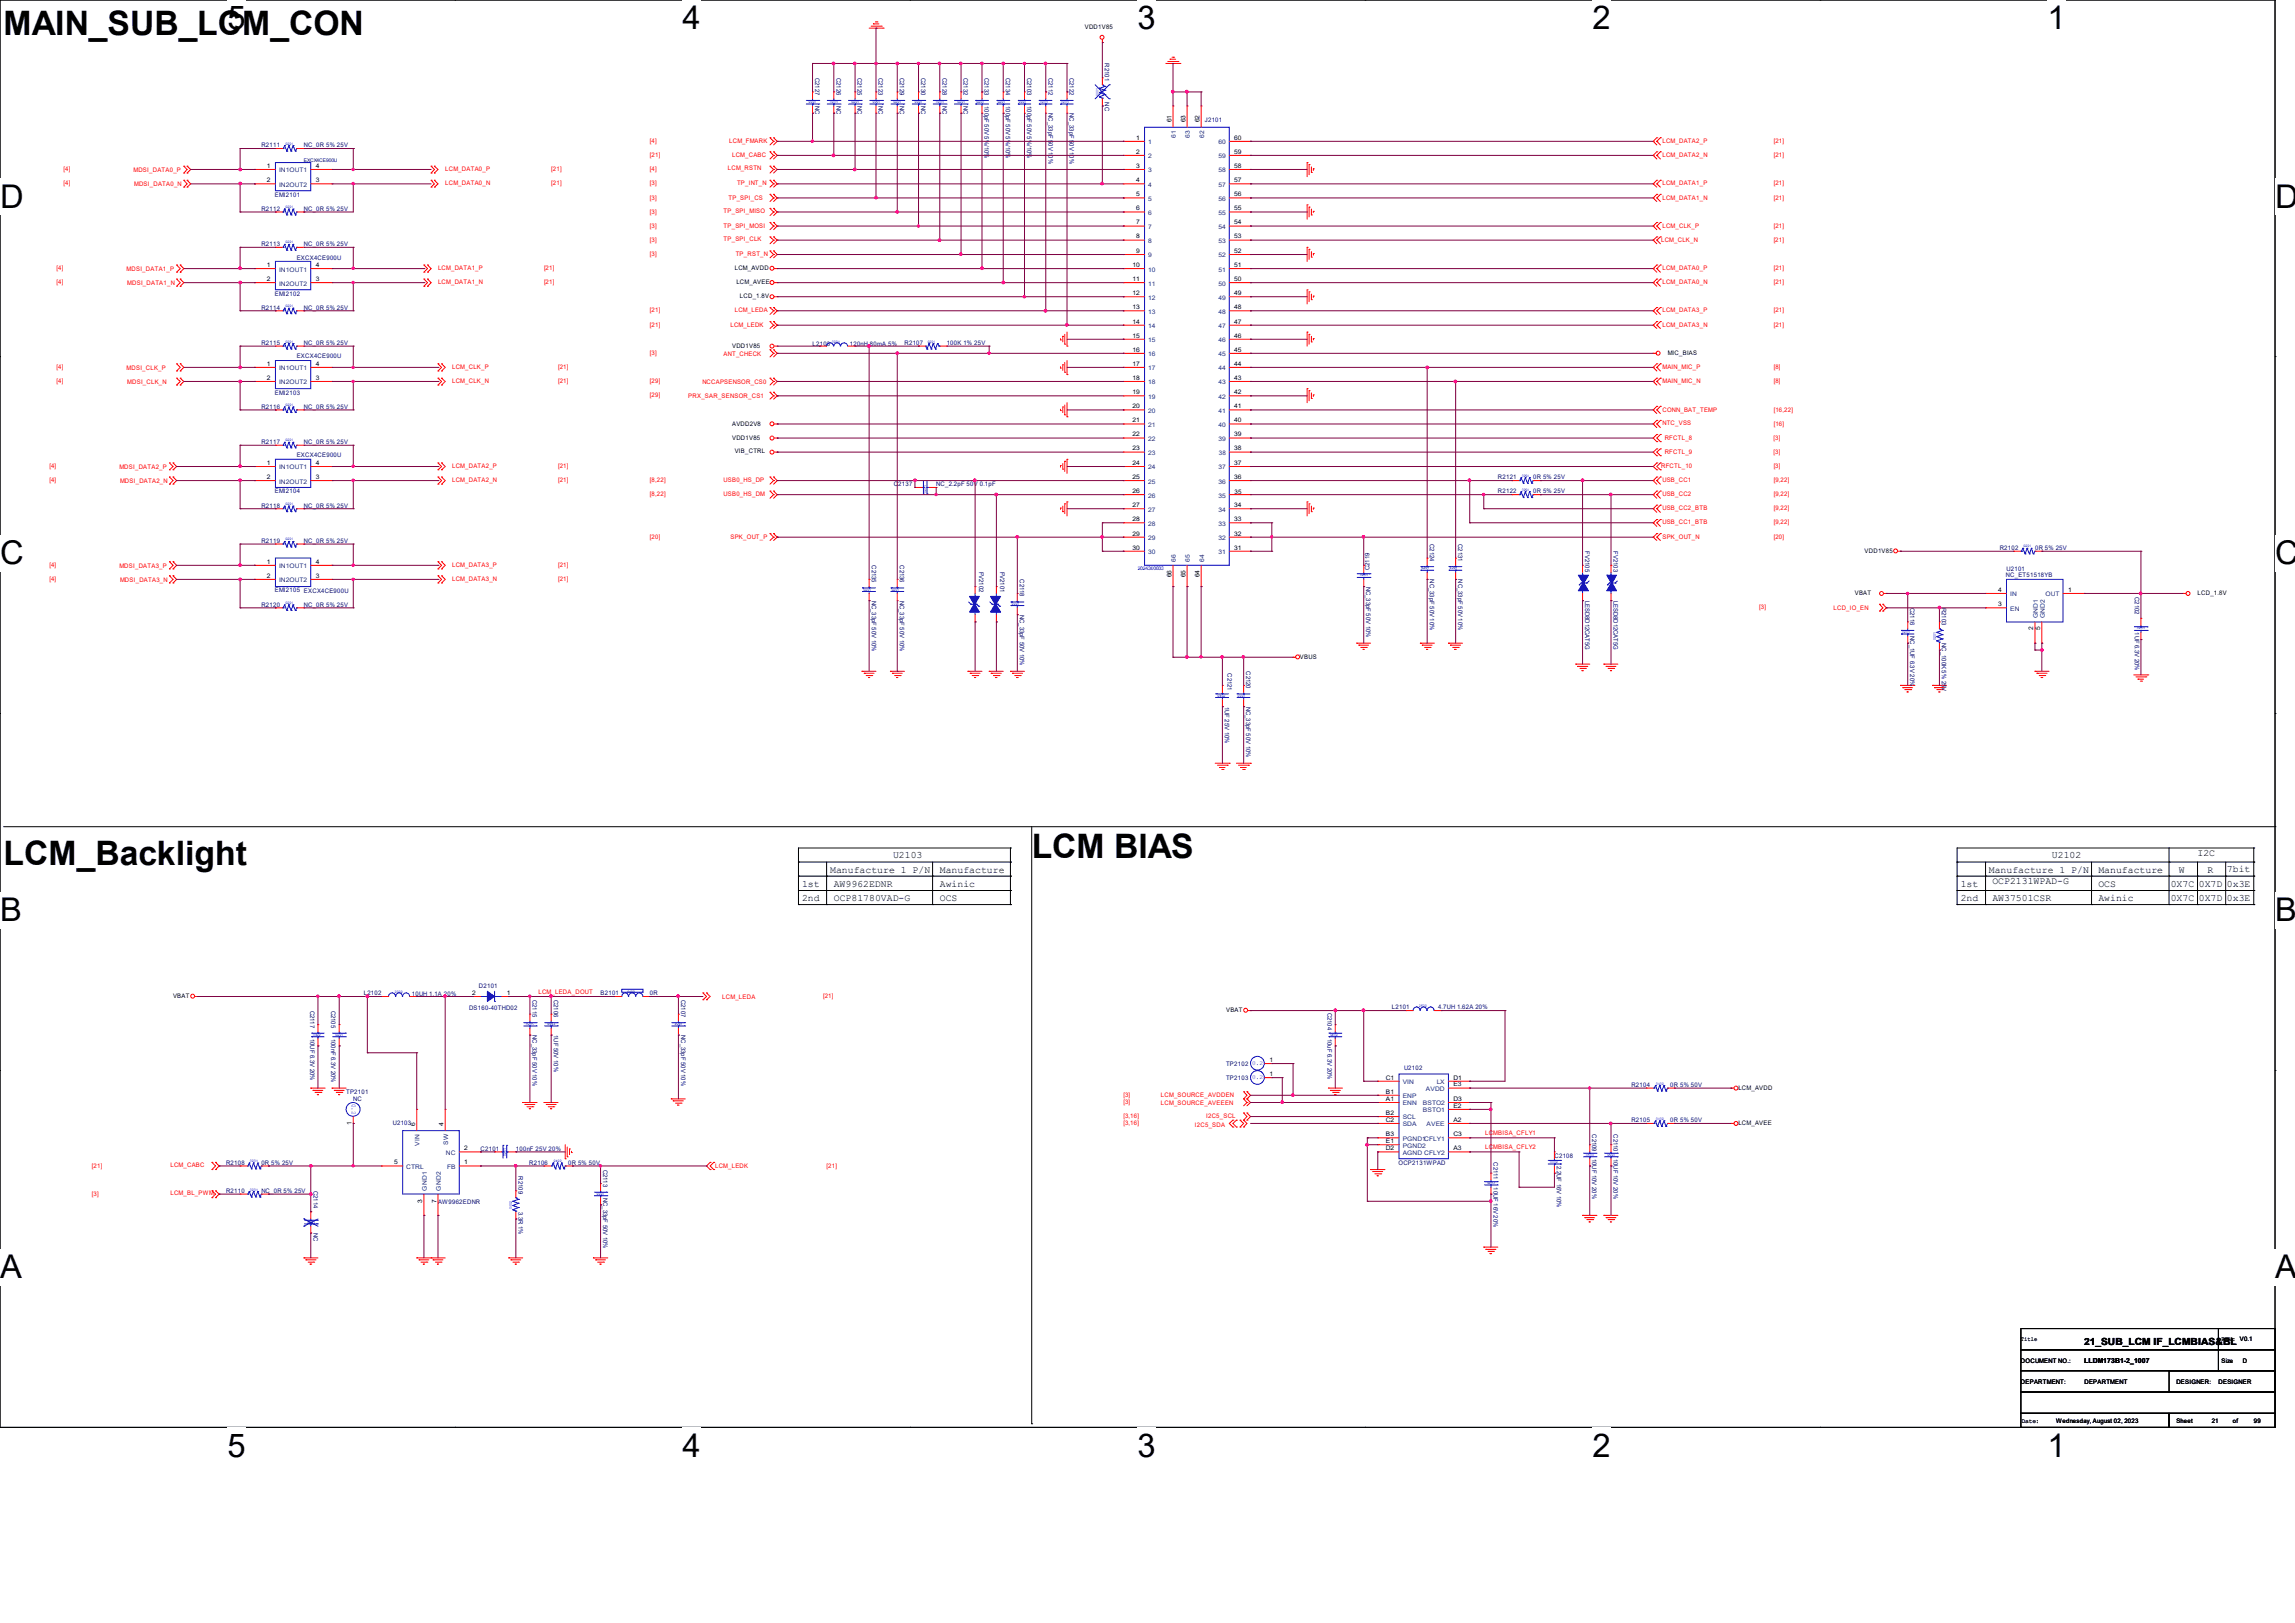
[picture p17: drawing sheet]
<svg xmlns="http://www.w3.org/2000/svg" width="297mm" height="210mm" viewBox="0 0 297 210" stroke-linecap="round" stroke-linejoin="round" font-family="sans-serif">
<defs><g id="words">
<g font-size="4.4">
<text x=".5" y="4.5">MAIN_SUB_LCM_CON</text>
<text x=".5" y="111.9">LCM_Backlight</text>
<text x="133.5" y="111">LCM BIAS</text>
</g>
<g font-size="4.2">
<text x="29.4" y="3.8">5</text>
<text x="88.3" y="3.8">4</text>
<text x="147.2" y="3.8">3</text>
<text x="206.1" y="3.8">2</text>
<text x="265" y="3.8">1</text>
<text x="0" y="26.9">D</text>
<text x="294.4" y="26.9">D</text>
<text x="0" y="73">C</text>
<text x="294.4" y="73">C</text>
<text x="0" y="119.2">B</text>
<text x="294.4" y="119.2">B</text>
<text x="0" y="165.4">A</text>
<text x="294.4" y="165.4">A</text>
<text x="29.4" y="188.5">5</text>
<text x="88.3" y="188.5">4</text>
<text x="147.2" y="188.5">3</text>
<text x="206.1" y="188.5">2</text>
<text x="265" y="188.5">1</text>
</g>
<g font-size="1.3">
<text x="107.4" y="112.9">Manufacture 1 P/N</text>
<text x="115.6" y="111">U2103</text>
<text x="121.6" y="112.9">Manufacture</text>
<text x="257.4" y="112.9">Manufacture 1 P/N</text>
<text x="265.6" y="111">U2102</text>
<text x="271.6" y="112.9">Manufacture</text>
<text x="282" y="112.9">W</text>
<text x="284.4" y="110.8">I2C</text>
<text x="285.7" y="112.9">R</text>
<text x="288.2" y="112.8">7bit</text>
<text x="103.8" y="116.5">2nd</text>
<text x="103.8" y="114.7">1st</text>
<text x="107.9" y="114.7">AW9962EDNR</text>
<text x="107.9" y="116.5">OCP81780VAD-G</text>
<text x="121.6" y="116.5">OCS</text>
<text x="121.6" y="114.7">Awinic</text>
<text x="253.7" y="114.7">1st</text>
<text x="253.7" y="116.5">2nd</text>
<text x="257.9" y="114.4">OCP2131WPAD-G</text>
<text x="257.9" y="116.5">AW37501CSR</text>
<text x="271.6" y="114.7">OCS</text>
<text x="271.6" y="116.5">Awinic</text>
<text x="280.9" y="114.7">0X7C 0X7D 0x3E</text>
<text x="280.9" y="116.6">0X7C 0X7D 0x3E</text>
<text x="269.7" y="174">21_SUB_LCM IF_LCMBIAS&amp;BL</text>
</g>
<text font-size=".9" x="269.7" y="176.4">LLDM173B1-2_1007</text>
<g font-size=".8">
<text x="140.4" y="3.8">VDD1V85</text>
<text x="151.6" y="15.8" transform="rotate(-90 151.6 15.8)">61</text>
<text x="153.4" y="15.8" transform="rotate(-90 153.4 15.8)">63</text>
<text x="155.2" y="15.8" transform="rotate(-90 155.2 15.8)">62</text>
<text x="34.5" y="21.7">1</text>
<text x="34.5" y="23.6">2</text>
<text x="40.9" y="23.6">3</text>
<text x="40.9" y="21.7">4</text>
<text x="147" y="18.1">1</text>
<text x="147" y="19.9">2</text>
<text x="147" y="21.7">3</text>
<text x="147" y="23.6">4</text>
<text x="159.7" y="23.6">57</text>
<text x="159.7" y="21.7">58</text>
<text x="159.7" y="19.9">59</text>
<text x="159.7" y="18.1">60</text>
<text x="147" y="25.4">5</text>
<text x="147" y="27.2">6</text>
<text x="147" y="29">7</text>
<text x="159.7" y="27.2">55</text>
<text x="159.7" y="29">54</text>
<text x="159.7" y="25.4">56</text>
<text x="34.5" y="34.5">1</text>
<text x="40.9" y="34.5">4</text>
<text x="95.1" y="35">LCM_AVDD</text>
<text x="146.6" y="34.5">10</text>
<text x="147" y="30.9">8</text>
<text x="147" y="32.7">9</text>
<text x="159.7" y="30.9">53</text>
<text x="159.7" y="32.7">52</text>
<text x="159.7" y="34.5">51</text>
<text x="34.5" y="36.4">2</text>
<text x="40.9" y="36.4">3</text>
<text x="95.3" y="36.8">LCM_AVEE</text>
<text x="95.8" y="38.6">LCD_1.8V</text>
<text x="146.6" y="36.4">11</text>
<text x="146.6" y="38.2">12</text>
<text x="146.6" y="40">13</text>
<text x="146.6" y="41.9">14</text>
<text x="159.7" y="41.9">47</text>
<text x="159.7" y="40">48</text>
<text x="159.7" y="38.2">49</text>
<text x="159.7" y="36.4">50</text>
<text x="34.5" y="47.3">1</text>
<text x="40.9" y="47.3">4</text>
<text x="94.7" y="45">VDD1V85</text>
<text x="146.6" y="43.7">15</text>
<text x="146.6" y="45.5">16</text>
<text x="146.6" y="47.3">17</text>
<text x="159.7" y="47.3">44</text>
<text x="159.7" y="45.5">45</text>
<text x="159.7" y="43.7">46</text>
<text x="215.8" y="45.9">MIC_BIAS</text>
<text x="34.5" y="49.1">2</text>
<text x="40.9" y="49.1">3</text>
<text x="146.6" y="49.1">18</text>
<text x="146.6" y="51">19</text>
<text x="146.6" y="52.8">20</text>
<text x="159.7" y="49.1">43</text>
<text x="159.7" y="51">42</text>
<text x="159.7" y="52.8">41</text>
<text x="94.7" y="55.1">AVDD2V8</text>
<text x="94.7" y="56.9">VDD1V85</text>
<text x="95.1" y="58.6">VIB_CTRL</text>
<text x="146.6" y="54.7">21</text>
<text x="146.6" y="56.5">22</text>
<text x="146.6" y="58.3">23</text>
<text x="159.7" y="54.7">40</text>
<text x="159.7" y="58.3">38</text>
<text x="159.7" y="56.5">39</text>
<text x="34.5" y="60.2">1</text>
<text x="34.5" y="62">2</text>
<text x="40.9" y="62">3</text>
<text x="40.9" y="60.2">4</text>
<text x="146.6" y="63.8">26</text>
<text x="146.6" y="65.6">27</text>
<text x="146.6" y="60.2">24</text>
<text x="146.6" y="62">25</text>
<text x="159.7" y="60.2">37</text>
<text x="159.7" y="65.6">34</text>
<text x="159.7" y="62">36</text>
<text x="159.8" y="64">35</text>
<text x="146.6" y="69.3">29</text>
<text x="146.6" y="71.1">30</text>
<text x="146.6" y="67.4">28</text>
<text x="159.7" y="71.1">31</text>
<text x="159.7" y="69.3">32</text>
<text x="159.7" y="67.4">33</text>
<text x="241.3" y="71.5">VDD1V85</text>
<text x="34.5" y="72.9">1</text>
<text x="34.5" y="74.8">2</text>
<text x="40.9" y="74.8">3</text>
<text x="40.9" y="72.9">4</text>
<text x="151.6" y="74.7" transform="rotate(-90 151.6 74.7)">66</text>
<text x="153.4" y="74.7" transform="rotate(-90 153.4 74.7)">65</text>
<text x="155.2" y="74.7" transform="rotate(-90 155.2 74.7)">64</text>
<text x="240" y="77">VBAT</text>
<text x="258.6" y="76.6">4</text>
<text x="267.6" y="76.6">1</text>
<text x="284.4" y="77">LCD_1.8V</text>
<text x="258.6" y="78.4">3</text>
<text x="263.1" y="81.6" transform="rotate(-90 263.1 81.6)">2</text>
<text x="264" y="81.6" transform="rotate(-90 264 81.6)">5</text>
<text x="168.2" y="85.3">VBUS</text>
<text x="22.4" y="129.2">VBAT</text>
<text x="61.1" y="128.7">2</text>
<text x="65.6" y="128.7">1</text>
<text x="158.7" y="131">VBAT</text>
<text x="164.3" y="137.4">1</text>
<text x="164.3" y="139.2">1</text>
<text x="179.3" y="139.7">C1</text>
<text x="179.4" y="141.5">B1</text>
<text x="179.4" y="142.4">A1</text>
<text x="188.1" y="143.3">E2</text>
<text x="188.1" y="142.4">D3</text>
<text x="188.1" y="140.6">E3</text>
<text x="188.1" y="139.7">D1</text>
<text x="225" y="141">LCM_AVDD</text>
<text x="45.5" y="145.6" transform="rotate(-90 45.5 145.6)">1</text>
<text x="53.7" y="145.7" transform="rotate(-90 53.7 145.7)">6</text>
<text x="57.4" y="145.7" transform="rotate(-90 57.4 145.7)">4</text>
<text x="60.1" y="148.8">2</text>
<text x="179.3" y="145.2">C2</text>
<text x="179.3" y="148.8">D2</text>
<text x="179.4" y="144.3">B2</text>
<text x="179.4" y="147">B3</text>
<text x="179.4" y="147.9">E1</text>
<text x="188.1" y="148.8">A3</text>
<text x="188.1" y="147">C3</text>
<text x="188.1" y="145.2">A2</text>
<text x="225" y="145.6">LCM_AVEE</text>
<text x="51" y="150.7">5</text>
<text x="54.7" y="155.6" transform="rotate(-90 54.7 155.6)">3</text>
<text x="56.5" y="155.6" transform="rotate(-90 56.5 155.6)">7</text>
<text x="60.1" y="150.7">1</text>
<text x="261.5" y="173.5">Title</text>
<text x="287.5" y="173.5">REV: V0.1</text>
<text x="261.5" y="176.3">DOCUMENT NO.:</text>
<text x="261.5" y="179.1">DEPARTMENT:</text>
<text x="269.8" y="179.1">DEPARTMENT</text>
<text x="281.7" y="179.1">DESIGNER:</text>
<text x="287.1" y="179.1">DESIGNER</text>
<text x="287.5" y="176.3">Size</text>
<text x="290.3" y="176.3">D</text>
<text x="261.6" y="184.1">Date:</text>
<text x="266.1" y="184.2">Wednesday, August 02, 2023</text>
<text x="281.7" y="184.2">Sheet</text>
<text x="286.2" y="184.2">21</text>
<text x="289" y="184.2">of</text>
<text x="291.7" y="184.2">99</text>
</g>
<g font-size=".8" fill="#000080">
<text x="105.5" y="10.1" transform="rotate(90 105.5 10.1)">C2127</text>
<text x="108.2" y="10.1" transform="rotate(90 108.2 10.1)">C2126</text>
<text x="111" y="10.1" transform="rotate(90 111 10.1)">C2125</text>
<text x="113.7" y="10.1" transform="rotate(90 113.7 10.1)">C2123</text>
<text x="116.5" y="10.1" transform="rotate(90 116.5 10.1)">C2129</text>
<text x="119.2" y="10.1" transform="rotate(90 119.2 10.1)">C2130</text>
<text x="122" y="10.1" transform="rotate(90 122 10.1)">C2128</text>
<text x="124.7" y="10.1" transform="rotate(90 124.7 10.1)">C2132</text>
<text x="127.4" y="10.1" transform="rotate(90 127.4 10.1)">C2133</text>
<text x="130.2" y="10.1" transform="rotate(90 130.2 10.1)">C2134</text>
<text x="132.9" y="10.1" transform="rotate(90 132.9 10.1)">C2103</text>
<text x="135.7" y="10.1" transform="rotate(90 135.7 10.1)">C2112</text>
<text x="138.4" y="10.1" transform="rotate(90 138.4 10.1)">C2122</text>
<text x="143" y="8.2" transform="rotate(90 143 8.2)">R2101</text>
<text x="105.5" y="13.7" transform="rotate(90 105.5 13.7)">NC</text>
<text x="108.2" y="13.7" transform="rotate(90 108.2 13.7)">NC</text>
<text x="111" y="13.7" transform="rotate(90 111 13.7)">NC</text>
<text x="113.7" y="13.7" transform="rotate(90 113.7 13.7)">NC</text>
<text x="116.5" y="13.7" transform="rotate(90 116.5 13.7)">NC</text>
<text x="119.2" y="13.7" transform="rotate(90 119.2 13.7)">NC</text>
<text x="122" y="13.7" transform="rotate(90 122 13.7)">NC</text>
<text x="124.7" y="13.7" transform="rotate(90 124.7 13.7)">NC</text>
<text x="127.4" y="13.7" transform="rotate(90 127.4 13.7)">100pF 50V 5%/10%</text>
<text x="130.2" y="13.7" transform="rotate(90 130.2 13.7)">100pF 50V 5%/10%</text>
<text x="132.9" y="13.7" transform="rotate(90 132.9 13.7)">100pF 50V 5%/10%</text>
<text x="135.7" y="14.6" transform="rotate(90 135.7 14.6)">NC_33pF 50V 10%</text>
<text x="138.4" y="14.6" transform="rotate(90 138.4 14.6)">NC_33pF 50V 10%</text>
<text x="143" y="13.3" transform="rotate(90 143 13.3)">NC</text>
<text x="155.9" y="15.8">J2101</text>
<text x="33.8" y="19">R2111</text>
<text x="39.3" y="19">NC_0R 5% 25V</text>
<text x="33.8" y="27.3">R2112</text>
<text x="35.6" y="25.4">EMI2101</text>
<text x="39.3" y="27.3">NC_0R 5% 25V</text>
<text x="33.8" y="31.8">R2113</text>
<text x="38.4" y="33.7">EXCX4CE900U</text>
<text x="39.3" y="31.8">NC_0R 5% 25V</text>
<text x="33.8" y="40.1">R2114</text>
<text x="35.6" y="38.3">EMI2102</text>
<text x="39.3" y="40.1">NC_0R 5% 25V</text>
<text x="33.8" y="44.7">R2115</text>
<text x="38.4" y="46.3">EXCX4CE900U</text>
<text x="39.3" y="44.7">NC_0R 5% 25V</text>
<text x="105.2" y="44.7">L2103</text>
<text x="110" y="44.7">120nH 80mA 5%</text>
<text x="117.1" y="44.7">R2107</text>
<text x="122.5" y="44.7">100K 1% 25V</text>
<text x="33.8" y="52.9">R2116</text>
<text x="35.6" y="51.1">EMI2103</text>
<text x="39.3" y="52.9">NC_0R 5% 25V</text>
<text x="33.8" y="57.4">R2117</text>
<text x="38.4" y="59.1">EXCX4CE900U</text>
<text x="39.3" y="57.4">NC_0R 5% 25V</text>
<text x="33.8" y="65.7">R2118</text>
<text x="35.6" y="63.8">EMI2104</text>
<text x="39.3" y="65.7">NC_0R 5% 25V</text>
<text x="115.7" y="62.9">C2137</text>
<text x="121.2" y="62.9">NC_2.2pF 50V 0.1pF</text>
<text x="193.9" y="62">R2121</text>
<text x="193.9" y="63.8">R2122</text>
<text x="198.4" y="62">0R 5% 25V</text>
<text x="198.4" y="63.8">0R 5% 25V</text>
<text x="33.8" y="70.3">R2119</text>
<text x="39.3" y="70.3">NC_0R 5% 25V</text>
<text x="185" y="70.4" transform="rotate(90 185 70.4)">C2124</text>
<text x="188.7" y="70.4" transform="rotate(90 188.7 70.4)">C2131</text>
<text x="205.1" y="71.3" transform="rotate(90 205.1 71.3)">FV2105</text>
<text x="208.8" y="71.3" transform="rotate(90 208.8 71.3)">FV2103</text>
<text x="258.8" y="71.2">R2102</text>
<text x="263.4" y="71.2">0R 5% 25V</text>
<text x="35.6" y="76.7">EMI2105 EXCX4CE900U</text>
<text x="112.8" y="73.2" transform="rotate(90 112.8 73.2)">C2135</text>
<text x="112.8" y="77.7" transform="rotate(90 112.8 77.7)">NC_33pF 50V 10%</text>
<text x="116.5" y="73.2" transform="rotate(90 116.5 73.2)">C2136</text>
<text x="116.5" y="77.7" transform="rotate(90 116.5 77.7)">NC_33pF 50V 10%</text>
<text x="126.7" y="74" transform="rotate(90 126.7 74)">FV2102</text>
<text x="129.5" y="74" transform="rotate(90 129.5 74)">FV2101</text>
<text x="132" y="75" transform="rotate(90 132 75)">C2118</text>
<text x="176.8" y="75.9" transform="rotate(90 176.8 75.9)">NC_33pF 50V 10%</text>
<text x="177.2" y="73.8" transform="rotate(-90 177.2 73.8)">C2119</text>
<text x="185" y="75" transform="rotate(90 185 75)">NC_33pF 50V 10%</text>
<text x="188.7" y="75" transform="rotate(90 188.7 75)">NC_33pF 50V 10%</text>
<text x="205.1" y="77.7" transform="rotate(90 205.1 77.7)">LESD8D12CAT5G</text>
<text x="208.8" y="77.7" transform="rotate(90 208.8 77.7)">LESD8D12CAT5G</text>
<text x="259.6" y="74.7">NC_ET51518YB</text>
<text x="259.7" y="73.9">U2101</text>
<text x="276.3" y="77.3" transform="rotate(90 276.3 77.3)">C2102</text>
<text x="33.8" y="78.5">R2120</text>
<text x="39.3" y="78.5">NC_0R 5% 25V</text>
<text x="132" y="79.5" transform="rotate(90 132 79.5)">NC_33pF 50V 10%</text>
<text x="247.2" y="78.7" transform="rotate(90 247.2 78.7)">C2116</text>
<text x="247.2" y="82.3" transform="rotate(90 247.2 82.3)">NC_1UF 6.3V 20%</text>
<text x="251.3" y="78.7" transform="rotate(90 251.3 78.7)">R2103</text>
<text x="251.3" y="83.2" transform="rotate(90 251.3 83.2)">NC_100K 5% 25V</text>
<text x="276.3" y="81.8" transform="rotate(90 276.3 81.8)">1UF 6.3V 20%</text>
<text x="158.9" y="87.1" transform="rotate(90 158.9 87.1)">C2121</text>
<text x="161.3" y="86.9" transform="rotate(90 161.3 86.9)">C2120</text>
<text x="158.5" y="91.4" transform="rotate(90 158.5 91.4)">1UF 25V 10%</text>
<text x="161.3" y="91.4" transform="rotate(90 161.3 91.4)">NC_33pF 50V 10%</text>
<text x="40.1" y="130.8" transform="rotate(90 40.1 130.8)">C2117</text>
<text x="42.8" y="130.8" transform="rotate(90 42.8 130.8)">C2105</text>
<text x="47.1" y="128.8">L2102</text>
<text x="53.3" y="128.9">10UH 1.1A 20%</text>
<text x="60.7" y="130.7">DS160-40THD02</text>
<text x="62" y="127.8">D2101</text>
<text x="68.9" y="129.4" transform="rotate(90 68.9 129.4)">C2115</text>
<text x="71.7" y="129.4" transform="rotate(90 71.7 129.4)">C2106</text>
<text x="77.7" y="128.8">B2101</text>
<text x="84.1" y="128.8">0R</text>
<text x="88.1" y="129.4" transform="rotate(90 88.1 129.4)">C2107</text>
<text x="171.8" y="131" transform="rotate(90 171.8 131)">C2104</text>
<text x="180.1" y="130.6">L2101</text>
<text x="186.1" y="130.6">4.7UH 1.62A 20%</text>
<text x="40.1" y="134.4" transform="rotate(90 40.1 134.4)">10UF 6.3V 20%</text>
<text x="42.8" y="134.4" transform="rotate(90 42.8 134.4)">100nF 6.3V 20%</text>
<text x="68.9" y="134" transform="rotate(90 68.9 134)">NC_33pF 50V 10%</text>
<text x="71.7" y="134" transform="rotate(90 71.7 134)">1UF 50V 10%</text>
<text x="88.1" y="134" transform="rotate(90 88.1 134)">NC_33pF 50V 10%</text>
<text x="158.7" y="137.9">TP2102</text>
<text x="171.8" y="134.4" transform="rotate(90 171.8 134.4)">10uF 6.3V 20%</text>
<text x="44.8" y="141.6">TP2101</text>
<text x="45.7" y="142.5">NC</text>
<text x="158.7" y="139.7">TP2103</text>
<text x="181.7" y="138.5">U2102</text>
<text x="211.1" y="140.7">R2104</text>
<text x="216.2" y="140.7">0R 5% 50V</text>
<text x="50.8" y="145.6">U2103</text>
<text x="62.2" y="148.9">C2101</text>
<text x="66.8" y="148.9">100nF 25V 20%</text>
<text x="201.2" y="149.8">C2108</text>
<text x="206.1" y="146.8" transform="rotate(90 206.1 146.8)">C2109</text>
<text x="206.1" y="150" transform="rotate(90 206.1 150)">10UF 10V 20%</text>
<text x="208.8" y="146.8" transform="rotate(90 208.8 146.8)">C2110</text>
<text x="208.8" y="150" transform="rotate(90 208.8 150)">10UF 10V 20%</text>
<text x="211.1" y="145.2">R2105</text>
<text x="216.2" y="145.2">0R 5% 50V</text>
<text x="29.3" y="154.4">R2110</text>
<text x="29.3" y="150.7">R2108</text>
<text x="33.8" y="154.4">NC_0R 5% 25V</text>
<text x="33.8" y="150.7">0R 5% 25V</text>
<text x="40.6" y="154.1" transform="rotate(90 40.6 154.1)">C2114</text>
<text x="56.7" y="155.7">AW9962EDNR</text>
<text x="67.1" y="152.2" transform="rotate(90 67.1 152.2)">R2109</text>
<text x="68.5" y="150.7">R2106</text>
<text x="73.5" y="150.7">0R 5% 50V</text>
<text x="78.1" y="151.3" transform="rotate(90 78.1 151.3)">C2113</text>
<text x="78.1" y="155" transform="rotate(90 78.1 155)">NC_33pF 50V 10%</text>
<text x="181" y="150.7">OCP2131WPAD</text>
<text x="193.3" y="150.4" transform="rotate(90 193.3 150.4)">C2111</text>
<text x="193.3" y="153.6" transform="rotate(90 193.3 153.6)">10UF 16V 20%</text>
<text x="201.5" y="150.9" transform="rotate(90 201.5 150.9)">2.2UF 16V 10%</text>
<text x="40.6" y="159.6" transform="rotate(90 40.6 159.6)">NC</text>
<text x="67.1" y="156.8" transform="rotate(90 67.1 156.8)">3.3R 1%</text>
</g>
<g font-size=".8" fill="#004080">
<text x="152.2" y="17.9" transform="rotate(-90 152.2 17.9)">61</text>
<text x="154" y="17.9" transform="rotate(-90 154 17.9)">63</text>
<text x="155.8" y="17.9" transform="rotate(-90 155.8 17.9)">62</text>
<text x="36.1" y="22.3">IN1OUT1</text>
<text x="148.6" y="18.7">1</text>
<text x="148.6" y="20.5">2</text>
<text x="148.6" y="22.3">3</text>
<text x="157.7" y="22.3">58</text>
<text x="157.7" y="20.5">59</text>
<text x="157.7" y="18.7">60</text>
<text x="36.1" y="24.2">IN2OUT2</text>
<text x="148.6" y="24.2">4</text>
<text x="148.6" y="26">5</text>
<text x="148.6" y="27.8">6</text>
<text x="148.6" y="29.6">7</text>
<text x="157.7" y="27.8">55</text>
<text x="157.7" y="29.6">54</text>
<text x="157.7" y="26">56</text>
<text x="157.7" y="24.2">57</text>
<text x="36.1" y="35.1">IN1OUT1</text>
<text x="148.6" y="31.5">8</text>
<text x="148.6" y="33.3">9</text>
<text x="148.6" y="35.1">10</text>
<text x="157.7" y="31.5">53</text>
<text x="157.7" y="33.3">52</text>
<text x="157.7" y="35.1">51</text>
<text x="36.1" y="37">IN2OUT2</text>
<text x="148.6" y="37">11</text>
<text x="148.6" y="38.8">12</text>
<text x="148.6" y="40.6">13</text>
<text x="157.7" y="40.6">48</text>
<text x="157.7" y="38.8">49</text>
<text x="157.7" y="37">50</text>
<text x="36.1" y="47.9">IN1OUT1</text>
<text x="148.6" y="42.5">14</text>
<text x="148.6" y="44.3">15</text>
<text x="148.6" y="46.1">16</text>
<text x="148.6" y="47.9">17</text>
<text x="157.7" y="47.9">44</text>
<text x="157.7" y="46.1">45</text>
<text x="157.7" y="44.3">46</text>
<text x="157.7" y="42.5">47</text>
<text x="36.1" y="49.7">IN2OUT2</text>
<text x="148.6" y="49.7">18</text>
<text x="148.6" y="51.6">19</text>
<text x="148.6" y="53.4">20</text>
<text x="157.7" y="49.7">43</text>
<text x="157.7" y="51.6">42</text>
<text x="157.7" y="53.4">41</text>
<text x="148.6" y="55.2">21</text>
<text x="148.6" y="57.1">22</text>
<text x="148.6" y="58.9">23</text>
<text x="157.7" y="55.2">40</text>
<text x="157.7" y="57.1">39</text>
<text x="157.7" y="58.8">38</text>
<text x="36.1" y="60.7">IN1OUT1</text>
<text x="36.1" y="62.6">IN2OUT2</text>
<text x="148.6" y="64.4">26</text>
<text x="148.6" y="60.7">24</text>
<text x="148.6" y="62.6">25</text>
<text x="157.7" y="60.7">37</text>
<text x="157.7" y="64.4">35</text>
<text x="157.7" y="62.6">36</text>
<text x="148.6" y="66.2">27</text>
<text x="148.6" y="69.9">29</text>
<text x="148.6" y="71.7">30</text>
<text x="148.6" y="68">28</text>
<text x="157.7" y="66.2">34</text>
<text x="157.7" y="71.7">31</text>
<text x="157.7" y="69.9">32</text>
<text x="157.7" y="68">33</text>
<text x="36.1" y="73.5">IN1OUT1</text>
<text x="36.1" y="75.4">IN2OUT2</text>
<text x="152.2" y="72.7" transform="rotate(-90 152.2 72.7)">66</text>
<text x="154" y="72.7" transform="rotate(-90 154 72.7)">65</text>
<text x="155.8" y="72.7" transform="rotate(-90 155.8 72.7)">64</text>
<text x="260.1" y="77.2">IN</text>
<text x="264.7" y="77.2">OUT</text>
<text x="260.1" y="79">EN</text>
<text x="263.7" y="80" transform="rotate(-90 263.7 80)">GND1</text>
<text x="264.6" y="80" transform="rotate(-90 264.6 80)">GND2</text>
<text x="181.5" y="140.3">VIN</text>
<text x="181.5" y="142.1">ENP</text>
<text x="181.5" y="143">ENN</text>
<text x="184.2" y="143.9">BSTO1</text>
<text x="184.2" y="143">BSTO2</text>
<text x="184.5" y="141.2">AVDD</text>
<text x="185.9" y="140.3">LX</text>
<text x="54.3" y="148.3" transform="rotate(-90 54.3 148.3)">VIN</text>
<text x="57.7" y="149.4">NC</text>
<text x="58" y="148.2" transform="rotate(-90 58 148.2)">SW</text>
<text x="181.5" y="144.9">SCL</text>
<text x="181.5" y="145.7">SDA</text>
<text x="181.5" y="147.6">PGND1CFLY1</text>
<text x="181.5" y="148.5">PGND2</text>
<text x="181.5" y="149.4">AGND CFLY2</text>
<text x="184.6" y="145.7">AVEE</text>
<text x="52.6" y="151.3">CTRL</text>
<text x="55.2" y="154.1" transform="rotate(-90 55.2 154.1)">GND1</text>
<text x="57.1" y="154.1" transform="rotate(-90 57.1 154.1)">GND2</text>
<text x="57.9" y="151.3">FB</text>
</g>
<g font-size=".8" fill="#f00">
<text x="8.2" y="22.1">[4]</text>
<text x="17.3" y="22.3">MDSI_DATA0_P</text>
<text x="57.6" y="22.1">LCM_DATA0_P</text>
<text x="71.3" y="22.1">[21]</text>
<text x="84.1" y="22.1">[4]</text>
<text x="84.1" y="20.3">[21]</text>
<text x="84.1" y="18.5">[4]</text>
<text x="94.2" y="22.1">LCM_RSTN</text>
<text x="94.4" y="18.5">LCM_FMARK</text>
<text x="94.7" y="20.3">LCM_CABC</text>
<text x="95.4" y="23.9">TP_INT_N</text>
<text x="215.1" y="18.5">LCM_DATA2_P</text>
<text x="215.1" y="20.3">LCM_DATA2_N</text>
<text x="229.5" y="18.5">[21]</text>
<text x="229.5" y="20.3">[21]</text>
<text x="8.2" y="24">[4]</text>
<text x="17.4" y="24.1">MDSI_DATA0_N</text>
<text x="57.6" y="24">LCM_DATA0_N</text>
<text x="71.3" y="24">[21]</text>
<text x="84.1" y="24">[3]</text>
<text x="84.1" y="27.6">[3]</text>
<text x="84.1" y="29.5">[3]</text>
<text x="84.1" y="25.8">[3]</text>
<text x="93.6" y="27.6">TP_SPI_MISO</text>
<text x="93.6" y="29.5">TP_SPI_MOSI</text>
<text x="94.3" y="25.8">TP_SPI_CS</text>
<text x="215.1" y="24">LCM_DATA1_P</text>
<text x="215.1" y="25.8">LCM_DATA1_N</text>
<text x="215.1" y="29.5">LCM_CLK_P</text>
<text x="229.5" y="24">[21]</text>
<text x="229.5" y="25.8">[21]</text>
<text x="229.5" y="29.5">[21]</text>
<text x="7.3" y="35">[4]</text>
<text x="16.4" y="35.1">MDSI_DATA1_P</text>
<text x="56.7" y="35">LCM_DATA1_P</text>
<text x="70.4" y="35">[21]</text>
<text x="84.1" y="31.3">[3]</text>
<text x="84.1" y="33.1">[3]</text>
<text x="93.6" y="31.2">TP_SPI_CLK</text>
<text x="95.2" y="33.1">TP_RST_N</text>
<text x="215" y="31.3">LCM_CLK_N</text>
<text x="215.1" y="35">LCM_DATA0_P</text>
<text x="229.5" y="31.3">[21]</text>
<text x="229.5" y="35">[21]</text>
<text x="7.3" y="36.8">[4]</text>
<text x="16.5" y="36.9">MDSI_DATA1_N</text>
<text x="56.7" y="36.8">LCM_DATA1_N</text>
<text x="70.4" y="36.8">[21]</text>
<text x="84.1" y="40.4">[21]</text>
<text x="95.1" y="40.3">LCM_LEDA</text>
<text x="215.1" y="36.8">LCM_DATA0_N</text>
<text x="215.1" y="40.4">LCM_DATA3_P</text>
<text x="229.5" y="36.8">[21]</text>
<text x="229.5" y="40.4">[21]</text>
<text x="7.3" y="47.8">[4]</text>
<text x="16.4" y="47.8">MDSI_CLK_P</text>
<text x="58.5" y="47.8">LCM_CLK_P</text>
<text x="72.2" y="47.8">[21]</text>
<text x="84.1" y="42.3">[21]</text>
<text x="84.1" y="45.9">[3]</text>
<text x="93.6" y="46">ANT_CHECK</text>
<text x="94.5" y="42.4">LCM_LEDK</text>
<text x="215.1" y="42.3">LCM_DATA3_N</text>
<text x="215.1" y="47.8">MAIN_MIC_P</text>
<text x="229.5" y="42.3">[21]</text>
<text x="229.5" y="47.8">[8]</text>
<text x="7.3" y="49.6">[4]</text>
<text x="16.5" y="49.7">MDSI_CLK_N</text>
<text x="58.5" y="49.6">LCM_CLK_N</text>
<text x="72.2" y="49.6">[21]</text>
<text x="84.1" y="49.6">[29]</text>
<text x="84.1" y="51.4">[29]</text>
<text x="89.1" y="51.5">PRX_SAR_SENSOR_CS1</text>
<text x="90.9" y="49.7">NCCAPSENSOR_CS0</text>
<text x="215.1" y="49.6">MAIN_MIC_N</text>
<text x="215.1" y="53.3">CONN_BAT_TEMP</text>
<text x="229.5" y="49.6">[8]</text>
<text x="229.5" y="53.3">[16,22]</text>
<text x="215.1" y="55">NTC_VSS</text>
<text x="215.4" y="56.9">RFCTL_8</text>
<text x="215.4" y="58.7">RFCTL_9</text>
<text x="229.5" y="56.9">[3]</text>
<text x="229.5" y="58.7">[3]</text>
<text x="229.5" y="55.1">[16]</text>
<text x="6.4" y="60.6">[4]</text>
<text x="6.4" y="62.4">[4]</text>
<text x="15.5" y="60.7">MDSI_DATA2_P</text>
<text x="15.5" y="62.5">MDSI_DATA2_N</text>
<text x="58.5" y="60.6">LCM_DATA2_P</text>
<text x="58.5" y="62.4">LCM_DATA2_N</text>
<text x="72.2" y="60.6">[21]</text>
<text x="72.2" y="62.4">[21]</text>
<text x="84.1" y="62.4">[8,22]</text>
<text x="84.1" y="64.2">[8,22]</text>
<text x="93.6" y="62.4">USB0_HS_DP</text>
<text x="93.6" y="64.2">USB0_HS_DM</text>
<text x="215" y="60.6">RFCTL_10</text>
<text x="215.1" y="62.4">USB_CC1</text>
<text x="215.1" y="64.2">USB_CC2</text>
<text x="229.5" y="60.6">[3]</text>
<text x="229.5" y="62.4">[9,22]</text>
<text x="229.5" y="64.2">[9,22]</text>
<text x="84.1" y="69.7">[20]</text>
<text x="94.5" y="69.7">SPK_OUT_P</text>
<text x="215.1" y="69.7">SPK_OUT_N</text>
<text x="215.1" y="66">USB_CC2_BTB</text>
<text x="215.1" y="67.9">USB_CC1_BTB</text>
<text x="229.5" y="69.7">[20]</text>
<text x="229.5" y="66">[9,22]</text>
<text x="229.5" y="67.9">[9,22]</text>
<text x="6.4" y="73.4">[4]</text>
<text x="6.4" y="75.2">[4]</text>
<text x="15.5" y="73.4">MDSI_DATA3_P</text>
<text x="15.5" y="75.3">MDSI_DATA3_N</text>
<text x="58.5" y="73.4">LCM_DATA3_P</text>
<text x="58.5" y="75.2">LCM_DATA3_N</text>
<text x="72.2" y="73.4">[21]</text>
<text x="72.2" y="75.2">[21]</text>
<text x="227.7" y="78.9">[3]</text>
<text x="237.3" y="78.9">LCD_IO_EN</text>
<text x="69.7" y="128.6">LCM_LEDA_DOUT</text>
<text x="93.5" y="129.2">LCM_LEDA</text>
<text x="106.5" y="129.2">[21]</text>
<text x="145.4" y="141.9">[3]</text>
<text x="145.4" y="142.9">[3]</text>
<text x="150.2" y="141.9">LCM_SOURCE_AVDDEN</text>
<text x="150.2" y="143">LCM_SOURCE_AVEEEN</text>
<text x="145.4" y="144.7">[3,16]</text>
<text x="145.4" y="145.6">[3,16]</text>
<text x="154.7" y="145.8">I2C5_SDA</text>
<text x="156.1" y="144.7">I2C5_SCL</text>
<text x="192.2" y="148.7">LCMBISA_CFLY2</text>
<text x="192.2" y="146.8">LCMBISA_CFLY1</text>
<text x="11.9" y="151.1">[21]</text>
<text x="11.9" y="154.7">[3]</text>
<text x="22.1" y="151">LCM_CABC</text>
<text x="22.1" y="154.6">LCM_BL_PWM</text>
<text x="92.5" y="151.2">LCM_LEDK</text>
<text x="107" y="151.1">[21]</text>
</g>
<g font-size=".8" fill="#00f">
<text x="162.1" y="137.8">0.2</text>
<text x="45.5" y="142.8" transform="rotate(90 45.5 142.8)">0.2</text>
<text x="162.1" y="139.6">0.2</text>
</g>
<text font-size=".6" fill="#000080" x="39.3" y="20.9">EXCX4CE900U</text>
<text font-size=".6" fill="#00f" x="147.2" y="73.7">2024360603</text>
<g font-size=".4" fill="#00f">
<text x="104.7" y="13.3">0201</text>
<text x="107.4" y="13.3">0201</text>
<text x="110.2" y="13.3">0201</text>
<text x="112.9" y="13.3">0201</text>
<text x="115.7" y="13.3">0201</text>
<text x="118.4" y="13.3">0201</text>
<text x="121.2" y="13.3">0201</text>
<text x="123.9" y="13.3">0201</text>
<text x="126.4" y="13.3">0201</text>
<text x="129.1" y="13.3">0201</text>
<text x="131.9" y="13.3">0201</text>
<text x="134.6" y="13.3">0201</text>
<text x="137.3" y="13.3">0201</text>
<text x="142.2" y="12.4" transform="rotate(-90 142.2 12.4)">0201</text>
<text x="37" y="18.7">0201</text>
<text x="37" y="26.9">0201</text>
<text x="37" y="31.5">0201</text>
<text x="37" y="39.8">0201</text>
<text x="37" y="44.3">0201</text>
<text x="107.7" y="44.3">0201</text>
<text x="120.1" y="44.3">0201</text>
<text x="37" y="52.5">0201</text>
<text x="37" y="57.1">0201</text>
<text x="37" y="65.4">0201</text>
<text x="119.9" y="63.8" transform="rotate(-90 119.9 63.8)">0201</text>
<text x="197" y="61.7">0201</text>
<text x="197" y="63.5">0201</text>
<text x="37" y="69.9">0201</text>
<text x="261.9" y="70.8">0201</text>
<text x="111.8" y="76.4">0201</text>
<text x="115.4" y="76.4">0201</text>
<text x="176" y="74.6">0201</text>
<text x="184" y="73.7">0201</text>
<text x="187.6" y="73.7">0201</text>
<text x="37" y="78.1">0201</text>
<text x="130.9" y="78.2">0201</text>
<text x="246.2" y="81.9">0201</text>
<text x="250.5" y="82.9" transform="rotate(-90 250.5 82.9)">0201</text>
<text x="276.6" y="81.4">0201</text>
<text x="157.6" y="90.1">0402</text>
<text x="160.2" y="90.1">0201</text>
<text x="51.1" y="128.4">2520</text>
<text x="81.2" y="128.4">0402</text>
<text x="183.7" y="130.3">2520</text>
<text x="40.5" y="134">0402</text>
<text x="43.4" y="134">0201</text>
<text x="68.1" y="132.6">0201</text>
<text x="70.9" y="132.6">0603</text>
<text x="87.3" y="132.6">0201</text>
<text x="172.2" y="134">0402</text>
<text x="214.3" y="140.3">0402</text>
<text x="65.4" y="149.5" transform="rotate(-90 65.4 149.5)">0201</text>
<text x="205.3" y="149.6">0603</text>
<text x="208" y="149.6">0603</text>
<text x="214.3" y="144.9">0402</text>
<text x="32.4" y="154.1">0201</text>
<text x="32.4" y="150.4">0201</text>
<text x="71.7" y="150.4">0402</text>
<text x="77.3" y="154.6">0201</text>
<text x="192.5" y="153.2">0603</text>
<text x="200.6" y="150.5">0402</text>
<text x="39.8" y="158.2">0201</text>
<text x="66.3" y="156.5" transform="rotate(-90 66.3 156.5)">0402</text>
</g>
</g></defs>
<path d="M0 0h294.4v184.7h-294.4z" fill="none" stroke="#000" stroke-width=".13"/>
<g fill="#fff">
<path d="M29.4 0h2.4v4.7h-2.4z"/>
<path d="M29.4 184.7h2.4v4.7h-2.4z"/>
</g>
<path d="M58.9 0h.1M58.9 184.7h.1" fill="none" stroke="#000" stroke-width=".13"/>
<g fill="#fff">
<path d="M88.3 0h2.4v4.7h-2.4z"/>
<path d="M88.3 184.7h2.4v4.7h-2.4z"/>
</g>
<path d="M117.8 0h.1M117.8 184.7h.1" fill="none" stroke="#000" stroke-width=".13"/>
<g fill="#fff">
<path d="M147.2 0h2.4v4.7h-2.4z"/>
<path d="M147.2 184.7h2.4v4.7h-2.4z"/>
</g>
<path d="M176.7 0h.1M176.7 184.7h.1" fill="none" stroke="#000" stroke-width=".13"/>
<g fill="#fff">
<path d="M206.1 0h2.3v4.7h-2.3z"/>
<path d="M206.1 184.7h2.3v4.7h-2.3z"/>
</g>
<path d="M235.5 0h.1M235.5 184.7h.1" fill="none" stroke="#000" stroke-width=".13"/>
<g fill="#fff">
<path d="M265 0h2.3v4.7h-2.3z"/>
<path d="M265 184.7h2.3v4.7h-2.3z"/>
<path d="M0 23.1h3v4.7h-3z"/>
<path d="M294.4 23.1h2.6v4.7h-2.6z"/>
<path d="M0 69.2h3v4.8h-3z"/>
<path d="M294.4 69.2h2.6v4.8h-2.6z"/>
</g>
<path d="M0 46.1h.1M294.4 46.1h.1" fill="none" stroke="#000" stroke-width=".13"/>
<g fill="#fff">
<path d="M0 115.4h2.8v4.7h-2.8z"/>
<path d="M294.4 115.4h2.6v4.7h-2.6z"/>
</g>
<path d="M0 92.3h.1M294.4 92.3h.1" fill="none" stroke="#000" stroke-width=".13"/>
<g fill="#fff">
<path d="M0 161.6h2.8v4.7h-2.8z"/>
<path d="M294.3 161.6h2.7v4.7h-2.7z"/>
</g>
<g fill="none" stroke="#000" stroke-width=".13">
<path d="M.5 107h293.9M103.3 111.5h.1M103.3 113.4h.1M103.3 115.2h.1M103.3 117.1h.1M103.3 111.5h27.5M103.3 113.4h27.5M103.3 115.2h27.5M103.3 117.1h27.5M107 113.4h.1M107 115.2h.1M107 117.1h.1"/>
<path d="M107 111.5v5.6M120.7 113.4h.1M120.7 115.2h.1M120.7 117.1h.1M120.7 111.5v5.6M130.8 109.7h.1M130.8 111.5h.1M130.8 113.4h.1M130.8 115.2h.1M130.8 117.1h.1M130.8 109.7h-27.5v7.4M130.8 109.7v7.4"/>
<path d="M133.5 107v77.2M253.3 111.5h.1M253.3 113.4h.1M253.3 115.2h.1M253.3 117.1h.1M253.3 111.5h38.4M253.3 113.4h38.4M253.3 115.2h38.4M253.3 117.1h38.4M257 113.4h.1M257 115.2h.1M257 117.1h.1"/>
<path d="M257 111.5v5.6M270.7 113.4h.1M270.7 115.2h.1M270.7 117.1h.1M270.7 111.5v5.6M280.7 111.5h.1M280.7 113.4h.1M280.7 115.2h.1M280.7 117.1h.1M280.7 109.7v7.4M284.4 113.4h.1M284.4 115.2h.1"/>
<path d="M284.4 117.1h.1M284.4 111.5v5.6M288 113.4h.1M288 115.2h.1M288 117.1h.1M288 111.5v5.6M291.7 109.7h.1M291.7 111.5h.1M291.7 113.4h.1M291.7 115.2h.1M291.7 117.1h.1M291.7 109.7h-38.4v7.4"/>
<path d="M291.7 109.7v7.4M294.4 107h.1M0 138.5h.1M294.4 138.5h.1M261.5 171.9h25.6v2.8h-25.6zM261.5 174.7h25.6v2.7h-25.6zM261.5 177.4h32.9v2.7h-32.9zM280.7 177.4h13.7v2.7h-13.7zM287.1 171.9h7.3v2.8h-7.3zM287.1 174.7h7.3v2.7h-7.3zM133.5 184.2h.1M261.5 182.9h19.2v1.8h-19.2z"/>
<path d="M261.5 180.1h32.9v2.8h-32.9zM280.7 182.9h13.7v1.8h-13.7z"/>
</g>
<g fill="none" stroke="#f00" stroke-width=".13">
<path d="M35.6 19.2h.1M35.6 19.2h1M38.4 19.2h.9M39.3 19.2h.1M99.7 19.6h.1M99.7 17.8h.1M99.7 19.6l.4 .5M99.7 17.8l.4 .5M100.1 19.6h.1M100.1 18.3h.1M100.1 17.8h.1M100.1 19.6l.5 .5"/>
<path d="M100.1 18.3l-.4 .5M100.1 17.8l.5 .5M100.6 18.3h.1M100.6 18.3l-.5 .5M105.2 11.9h.1M105.2 14.6h.1M105.2 11.9v.9M105.2 13.7v.9M107.9 11.9h.1M107.9 14.6h.1M107.9 11.9v.9M107.9 13.7v.9"/>
<path d="M110.7 11.9h.1M110.7 14.6h.1M110.7 11.9v.9M110.7 13.7v.9M112.5 3.6h1.8M112.7 3.4h1.3M113 3.1h.1M113 3.1h.7M113.3 2.8h.2M113.4 11.9h.1M113.4 14.6h.1M113.4 11.9v.9"/>
<path d="M113.4 13.7v.9M113.5 2.8h.1M114 3.4h.1M114.3 3.6h.1M116.1 11.9h.1M116.1 14.6h.1M116.1 11.9v.9M116.1 13.7v.9M118.9 11.9h.1M118.9 14.6h.1M118.9 11.9v.9M118.9 13.7v.9"/>
<path d="M121.6 11.9h.1M121.6 14.6h.1M121.6 11.9v.9M121.6 13.7v.9M124.4 11.9h.1M124.4 14.6h.1M124.4 11.9v.9M124.4 13.7v.9M127.1 11.9h.1M127.1 14.6h.1M127.1 11.9v.9M127.1 13.7v.9"/>
<path d="M129.8 11.9h.1M129.8 14.6h.1M129.8 11.9v.9M129.8 13.7v.9M132.6 11.9h.1M132.6 14.6h.1M132.6 11.9v.9M132.6 13.7v.9M135.3 11.9h.1M135.3 14.6h.1M135.3 11.9v.9M135.3 13.7v.9"/>
<path d="M138.1 11.9h.1M138.1 14.6h.1M138.1 11.9v.9M138.1 13.7v.9M142.7 5.5h.1M142.7 10.1h.1M142.7 13.7h.1M142.7 5.1v.4M142.7 10.1v.9M142.7 12.8v.9M145.4 18.3h.1M145.4 18.3h2.7"/>
<path d="M150.9 8.2h1.8M151.1 8h1.3M151.4 7.7h.1M151.4 7.7h.7M151.7 7.4h.2M151.8 13.7h.1M151.8 13.7v2.8M151.9 7.4h.1M152.4 8h.1M152.7 8.2h.1M153.6 13.7h.1M153.6 13.7v2.8"/>
<path d="M155.4 13.7h.1M155.4 13.7v2.8M159.1 18.3h2.7M161.8 18.3h.1M214 18.3h.1M214 18.3l.4 .5M214.4 18.3h.1M214.4 17.8h.1M214.4 19.6h.1M214.4 18.3l.5 .5M214.4 17.8l-.4 .5M214.4 19.6l-.4 .5"/>
<path d="M214.9 17.8h.1M214.9 19.6h.1M214.9 17.8l-.5 .5M214.9 19.6l-.5 .5M22.9 35.2h.1M22.9 34.3h.1M22.9 37h.1M22.9 36.1h.1M22.9 34.3l.4 .5-.4 .4M22.9 36.1l.4 .5-.4 .4M23.3 34.3h.1M23.3 35.2h.1"/>
<path d="M23.3 36.1h.1M23.3 37h.1M23.3 34.3l.5 .5-.5 .4M23.3 36.1l.5 .5-.5 .4M23.8 22.4h.1M23.8 21.5h.1M23.8 24.2h.1M23.8 23.3h.1M23.8 21.5l.4 .4-.4 .5M23.8 23.3l.4 .5-.4 .4M24.2 21.5h.1M24.2 22.4h.1"/>
<path d="M24.2 23.3h.1M24.2 24.2h.1M24.2 21.5l.5 .4-.5 .5M24.2 23.3l.5 .5-.5 .4M32.9 21.9h.1M32.9 23.8h.1M32.9 34.8h.1M32.9 36.6h.1M32.9 34.8h2.7M32.9 36.6h2.7M32.9 21.9h2.7M32.9 23.8h2.7"/>
<path d="M35.6 32h.1M35.6 27.4h.1M35.6 27.4h1M35.6 32h1M38.4 27.4h.9M38.4 32h.9M39.3 32h.1M39.3 27.4h.1M40.2 34.8h2.8M40.2 36.6h2.8M40.2 21.9h2.8M40.2 23.8h2.8"/>
<path d="M43 23.8h.1M43 21.9h.1M43 36.6h.1M43 34.8h.1M54.9 35.2h.1M54.9 34.3h.1M54.9 37h.1M54.9 36.1h.1M54.9 34.3l.4 .5-.4 .4M54.9 36.1l.4 .5-.4 .4M55.3 35.2h.1M55.3 34.3h.1"/>
<path d="M55.3 37h.1M55.3 36.1h.1M55.3 34.3l.5 .5-.5 .4M55.3 36.1l.5 .5-.5 .4M55.8 22.4h.1M55.8 21.5h.1M55.8 24.2h.1M55.8 23.3h.1M55.8 21.5l.4 .4-.4 .5M55.8 23.3l.4 .5-.4 .4M56.2 22.4h.1M56.2 21.5h.1"/>
<path d="M56.2 24.2h.1M56.2 23.3h.1M56.2 21.5l.5 .4-.5 .5M56.2 23.3l.5 .5-.5 .4M99.7 21.5h.1M99.7 23.3h.1M99.7 30.6h.1M99.7 27h.1M99.7 28.8h.1M99.7 25.1h.1M99.7 32.5h.1M99.7 39.8h.1"/>
<path d="M99.7 21.5l.4 .4M99.7 23.3l.4 .5M99.7 30.6l.4 .5M99.7 27l.4 .4M99.7 28.8l.4 .5M99.7 25.1l.4 .5M99.7 32.5l.4 .4M99.7 39.8l.4 .4M100.1 21.9h.1M100.1 21.5h.1M100.1 20.1h.1M100.1 23.8h.1"/>
<path d="M100.1 23.3h.1M100.1 31.1h.1M100.1 30.6h.1M100.1 27.4h.1M100.1 27h.1M100.1 29.3h.1M100.1 28.8h.1M100.1 25.6h.1M100.1 25.1h.1M100.1 32.9h.1M100.1 32.5h.1M100.1 39.8h.1"/>
<path d="M100.1 21.9l-.4 .5M100.1 21.5l.5 .4M100.1 20.1l-.4 .5M100.1 23.8l-.4 .4M100.1 23.3l.5 .5M100.1 31.1l-.4 .4M100.1 30.6l.5 .5M100.1 27.4l-.4 .5M100.1 27l.5 .4M100.1 29.3l-.4 .4M100.1 28.8l.5 .5M100.1 25.6l-.4 .5"/>
<path d="M100.1 25.1l.5 .5M100.1 32.9l-.4 .5M100.1 32.5l.5 .4M100.1 39.8l.5 .4M100.2 38.4h.4M100.2 34.8h.4M100.2 36.6h.4M100.6 38.4h.1M100.6 34.8h.1M100.6 36.6h.1M100.6 21.9h.1M100.6 20.1h.1"/>
<path d="M100.6 23.8h.1M100.6 31.1h.1M100.6 27.4h.1M100.6 29.3h.1M100.6 25.6h.1M100.6 32.9h.1M100.6 21.9l-.5 .5M100.6 20.1l-.5 .5M100.6 23.8l-.5 .4M100.6 31.1l-.5 .4M100.6 27.4l-.5 .5M100.6 29.3l-.5 .4"/>
<path d="M100.6 25.6l-.5 .5M100.6 32.9l-.5 .5M145.4 20.1h.1M145.4 21.9h.1M145.4 23.8h.1M145.4 25.6h.1M145.4 27.4h.1M145.4 29.3h.1M145.4 31.1h.1M145.4 32.9h.1M145.4 34.8h.1M145.4 36.6h.1"/>
<path d="M145.4 38.4h.1M145.4 38.4h2.7M145.4 34.8h2.7M145.4 36.6h2.7M145.4 20.1h2.7M145.4 21.9h2.7M145.4 23.8h2.7M145.4 25.6h2.7M145.4 27.4h2.7M145.4 29.3h2.7M145.4 31.1h2.7M145.4 32.9h2.7"/>
<path d="M159.1 38.4h2.7M159.1 34.8h2.7M159.1 36.6h2.7M159.1 20.1h2.7M159.1 21.9h2.7M159.1 23.8h2.7M159.1 25.6h2.7M159.1 27.4h2.7M159.1 29.3h2.7M159.1 31.1h2.7M159.1 32.9h2.7M161.8 38.4h.1"/>
<path d="M161.8 36.6h.1M161.8 27.4h.1M161.8 29.3h.1M161.8 31.1h.1M161.8 32.9h.1M161.8 34.8h.1M161.8 25.6h.1M161.8 23.8h.1M161.8 21.9h.1M161.8 20.1h.1M169.2 37.5h.1M169.2 32h.1"/>
<path d="M169.2 26.5h.1M169.2 21h.1M169.2 21v1.9M169.2 26.5v1.9M169.2 32v1.8M169.2 37.5v1.8M169.4 37.8h.1M169.4 32.3h.1M169.4 26.8h.1M169.4 21.3h.1M169.4 21.3v1.3M169.4 26.8v1.3"/>
<path d="M169.4 32.3v1.3M169.4 37.8v1.2M169.7 38.8h.1M169.7 33.3h.1M169.7 27.8h.1M169.7 22.3h.1M169.7 21.6v.7M169.7 27.1v.7M169.7 32.6v.7M169.7 38.1v.7M170 38.3h.1M170 32.8h.1"/>
<path d="M170 27.3h.1M170 21.8h.1M170 21.8v.3M170 27.3v.2M170 32.8v.2M170 38.3v.2M214 34.8h.1M214 36.6h.1M214 23.8h.1M214 25.6h.1M214 29.3h.1M214 31.1h.1"/>
<path d="M214 20.1h.1M214 34.8l.4 .4M214 36.6l.4 .4M214 23.8l.4 .4M214 25.6l.4 .5M214 29.3l.4 .4M214 31.1l.4 .4M214 20.1l.4 .5M214.4 34.8h.1M214.4 34.3h.1M214.4 36.6h.1M214.4 36.1h.1"/>
<path d="M214.4 23.8h.1M214.4 23.3h.1M214.4 25.6h.1M214.4 25.1h.1M214.4 29.3h.1M214.4 28.8h.1M214.4 31.1h.1M214.4 30.6h.1M214.4 39.8h.1M214.4 20.1h.1M214.4 34.8l.5 .4M214.4 34.3l-.4 .5"/>
<path d="M214.4 36.6l.5 .4M214.4 36.1l-.4 .5M214.4 23.8l.5 .4M214.4 23.3l-.4 .5M214.4 25.6l.5 .5M214.4 25.1l-.4 .5M214.4 29.3l.5 .4M214.4 28.8l-.4 .5M214.4 31.1l.5 .4M214.4 30.6l-.4 .5M214.4 39.8l-.4 .4M214.4 20.1l.5 .5"/>
<path d="M214.9 34.3h.1M214.9 36.1h.1M214.9 23.3h.1M214.9 25.1h.1M214.9 28.8h.1M214.9 30.6h.1M214.9 39.8h.1M214.9 34.3l-.5 .5M214.9 36.1l-.5 .5M214.9 23.3l-.5 .5M214.9 25.1l-.5 .5M214.9 28.8l-.5 .5"/>
<path d="M214.9 30.6l-.5 .5M214.9 39.8l-.5 .4M21.9 59.9h.1M21.9 59.9l.5 .5-.5 .4M22.4 59.9h.1M22.4 59.9l.5 .5-.5 .4M22.9 48h.1M22.9 47.1h.1M22.9 49.8h.1M22.9 48.9h.1M22.9 47.1l.4 .4-.4 .5M22.9 48.9l.4 .5-.4 .4"/>
<path d="M23.3 47.1h.1M23.3 48h.1M23.3 48.9h.1M23.3 49.8h.1M23.3 47.1l.5 .4-.5 .5M23.3 48.9l.5 .5-.5 .4M32.9 47.5h.1M32.9 49.4h.1M32.9 47.5h2.7M32.9 49.4h2.7M35.6 40.2h.1M35.6 53h.1"/>
<path d="M35.6 57.6h.1M35.6 44.8h.1M35.6 44.8h1M35.6 40.2h1M35.6 53h1M35.6 57.6h1M38.4 44.8h.9M38.4 40.2h.9M38.4 53h.9M38.4 57.6h.9M39.3 40.2h.1M39.3 53h.1"/>
<path d="M39.3 57.6h.1M39.3 44.8h.1M40.2 47.5h2.8M40.2 49.4h2.8M43 49.4h.1M43 47.5h.1M56.7 48h.1M56.7 47.1h.1M56.7 49.8h.1M56.7 48.9h.1M56.7 59.9h.1M56.7 47.1l.4 .4-.4 .5"/>
<path d="M56.7 48.9l.4 .5-.4 .4M56.7 59.9l.4 .5-.4 .4M57.1 48h.1M57.1 47.1h.1M57.1 49.8h.1M57.1 48.9h.1M57.1 59.9h.1M57.1 47.1l.5 .4-.5 .5M57.1 48.9l.5 .5-.5 .4M57.1 59.9l.5 .5-.5 .4M99.7 41.6h.1M99.7 45.3h.1"/>
<path d="M99.7 48.9h.1M99.7 50.8h.1M99.7 41.6l.4 .5M99.7 45.3l.4 .4M99.7 48.9l.4 .5M99.7 50.8l.4 .4M100.1 42.1h.1M100.1 41.6h.1M100.1 40.2h.1M100.1 45.7h.1M100.1 45.3h.1M100.1 49.4h.1"/>
<path d="M100.1 48.9h.1M100.1 51.2h.1M100.1 50.8h.1M100.1 42.1l-.4 .4M100.1 41.6l.5 .5M100.1 40.2l-.4 .5M100.1 45.7l-.4 .5M100.1 45.3l.5 .4M100.1 49.4l-.4 .4M100.1 48.9l.5 .5M100.1 51.2l-.4 .4M100.1 50.8l.5 .4"/>
<path d="M100.2 54.9h.4M100.2 56.7h.4M100.2 58.5h.4M100.2 44.8h.4M100.6 54.9h.1M100.6 56.7h.1M100.6 58.5h.1M100.6 44.8h.1M100.6 42.1h.1M100.6 40.2h.1M100.6 45.7h.1M100.6 49.4h.1"/>
<path d="M100.6 51.2h.1M100.6 42.1l-.5 .4M100.6 40.2l-.5 .5M100.6 45.7l-.5 .5M100.6 49.4l-.5 .4M100.6 51.2l-.5 .4M106.1 44.8h.1M106.1 44.8h.9M109.7 44.8h1M110.7 44.8h.1M118.9 44.8h.1M118.9 44.8h.9"/>
<path d="M121.6 44.8h.9M122.5 44.8h.1M137.2 44h.1M137.2 53.1h.1M137.2 47.6h.1M137.2 43.8v.2M137.2 47.5v.1M137.2 53v.1M137.5 43.5h.1M137.5 52.7h.1M137.5 47.2h.1M137.5 43.5v.7"/>
<path d="M137.5 47.2v.7M137.5 52.7v.7M137.5 60v.7M137.8 44.5h.1M137.8 59.7h.1M137.8 53.7h.1M137.8 48.2h.1M137.8 43.3v1.2M137.8 46.9v1.3M137.8 52.4v1.3M137.8 59.7v1.3M138.1 44.8h.1"/>
<path d="M138.1 59.4h.1M138.1 53.9h.1M138.1 48.5h.1M138.1 43v1.8M138.1 46.7v1.8M138.1 52.1v1.8M138.1 59.4v1.9M145.4 40.2h.1M145.4 42.1h.1M145.4 43.9h.1M145.4 45.7h.1M145.4 47.5h.1"/>
<path d="M145.4 49.4h.1M145.4 51.2h.1M145.4 53h.1M145.4 54.9h.1M145.4 56.7h.1M145.4 58.5h.1M145.4 45.7h2.7M145.4 54.9h2.7M145.4 56.7h2.7M145.4 58.5h2.7M145.4 40.2h2.7M145.4 42.1h2.7"/>
<path d="M145.4 43.9h2.7M145.4 47.5h2.7M145.4 49.4h2.7M145.4 51.2h2.7M145.4 53h2.7M159.1 45.7h2.7M159.1 54.9h2.7M159.1 56.7h2.7M159.1 58.5h2.7M159.1 40.2h2.7M159.1 42.1h2.7M159.1 43.9h2.7"/>
<path d="M159.1 47.5h2.7M159.1 49.4h2.7M159.1 51.2h2.7M159.1 53h2.7M161.8 54.9h.1M161.8 58.5h.1M161.8 56.7h.1M161.8 49.4h.1M161.8 47.5h.1M161.8 51.2h.1M161.8 45.7h.1M161.8 53h.1"/>
<path d="M161.8 43.9h.1M161.8 42.1h.1M161.8 40.2h.1M169.2 50.3h.1M169.2 43h.1M169.2 43v1.8M169.2 50.3v1.8M169.4 50.5h.1M169.4 43.3h.1M169.4 43.3v1.2M169.4 50.5v1.4M169.7 51.6h.1"/>
<path d="M169.7 44.2h.1M169.7 43.5v.7M169.7 50.8v.8M170 51.1h.1M170 43.8h.1M170 43.8v.2M170 51.1v.2M214 45.7h.1M214 40.2h.1M214 42.1h.1M214 47.5h.1M214 49.4h.1"/>
<path d="M214 53h.1M214 54.9h.1M214 45.7h.3M214 40.2l.4 .5M214 42.1l.4 .4M214 47.5l.4 .5M214 49.4l.4 .4M214 53l.4 .5M214 54.9l.4 .4M214.4 40.2h.1M214.4 42.1h.1M214.4 41.6h.1"/>
<path d="M214.4 47.5h.1M214.4 47.1h.1M214.4 49.4h.1M214.4 48.9h.1M214.4 53h.1M214.4 52.6h.1M214.4 54.9h.1M214.4 54.4h.1M214.4 57.1h.1M214.4 56.2h.1M214.4 59h.1M214.4 58.1h.1"/>
<path d="M214.4 59.9h.1M214.4 40.2l.5 .5M214.4 42.1l.5 .4M214.4 41.6l-.4 .5M214.4 47.5l.5 .5M214.4 47.1l-.4 .4M214.4 49.4l.5 .4M214.4 48.9l-.4 .5M214.4 53l.5 .5M214.4 52.6l-.4 .4M214.4 54.9l.5 .4M214.4 54.4l-.4 .5"/>
<path d="M214.4 56.2l-.4 .5 .4 .4M214.4 58.1l-.4 .4 .4 .5M214.4 59.9l-.4 .5 .4 .4M214.9 41.6h.1M214.9 47.1h.1M214.9 48.9h.1M214.9 52.6h.1M214.9 54.4h.1M214.9 56.2h.1M214.9 57.1h.1M214.9 58.1h.1M214.9 59h.1"/>
<path d="M214.9 59.9h.1M214.9 41.6l-.5 .5M214.9 47.1l-.5 .4M214.9 48.9l-.5 .5M214.9 52.6l-.5 .4M214.9 54.4l-.5 .5M214.9 56.2l-.5 .5 .5 .4M214.9 58.1l-.5 .4 .5 .5M214.9 59.9l-.5 .5 .5 .4M21.9 60.8h.1M21.9 62.7h.1M21.9 61.7h.1"/>
<path d="M21.9 73.6h.1M21.9 72.7h.1M21.9 75.4h.1M21.9 74.5h.1M21.9 61.7l.5 .5-.5 .5M21.9 72.7l.5 .5-.5 .4M21.9 74.5l.5 .5-.5 .4M22.4 60.8h.1M22.4 61.7h.1M22.4 62.7h.1M22.4 72.7h.1M22.4 73.6h.1"/>
<path d="M22.4 74.5h.1M22.4 75.4h.1M22.4 61.7l.5 .5-.5 .5M22.4 72.7l.5 .5-.5 .4M22.4 74.5l.5 .5-.5 .4M32.9 73.2h.1M32.9 75h.1M32.9 60.4h.1M32.9 62.2h.1M32.9 60.4h2.7M32.9 62.2h2.7M32.9 73.2h2.7"/>
<path d="M32.9 75h2.7M35.6 78.7h.1M35.6 65.8h.1M35.6 70.4h.1M35.6 78.7h1M35.6 65.8h1M35.6 70.4h1M38.4 78.7h.9M38.4 65.8h.9M38.4 70.4h.9M39.3 78.7h.1M39.3 65.8h.1"/>
<path d="M39.3 70.4h.1M40.2 60.4h2.8M40.2 62.2h2.8M40.2 73.2h2.8M40.2 75h2.8M43 75h.1M43 73.2h.1M43 62.2h.1M43 60.4h.1M56.7 60.8h.1M56.7 62.7h.1M56.7 61.7h.1"/>
<path d="M56.7 73.6h.1M56.7 72.7h.1M56.7 75.4h.1M56.7 74.5h.1M56.7 61.7l.4 .5-.4 .5M56.7 72.7l.4 .5-.4 .4M56.7 74.5l.4 .5-.4 .4M57.1 60.8h.1M57.1 62.7h.1M57.1 61.7h.1M57.1 73.6h.1M57.1 72.7h.1"/>
<path d="M57.1 75.4h.1M57.1 74.5h.1M57.1 61.7l.5 .5-.5 .5M57.1 72.7l.5 .5-.5 .4M57.1 74.5l.5 .5-.5 .4M99.7 69h.1M99.7 61.7h.1M99.7 63.5h.1M99.7 69l.4 .5M99.7 61.7l.4 .5M99.7 63.5l.4 .5M100.1 69.5h.1"/>
<path d="M100.1 69h.1M100.1 62.2h.1M100.1 61.7h.1M100.1 64h.1M100.1 63.5h.1M100.1 69.5l-.4 .4M100.1 69l.5 .5M100.1 62.2l-.4 .5M100.1 61.7l.5 .5M100.1 64l-.4 .5M100.1 63.5l.5 .5M100.6 69.5h.1"/>
<path d="M100.6 62.2h.1M100.6 64h.1M100.6 69.5l-.5 .4M100.6 62.2l-.5 .5M100.6 64l-.5 .5M112.5 75h.1M112.5 77.7h.1M112.5 75v.9M112.5 76.8v.9M116.1 75h.1M116.1 77.7h.1M116.1 75v.9"/>
<path d="M116.1 76.8v.9M118.4 63.1h.1M118.4 63.1h.9M120.2 63.1h1M121.2 63.1h.1M126.2 75.9h.1M126.2 75.9v.9M126.2 79.5v1M128.9 75.9h.1M128.9 75.9v.9M128.9 79.5v1M131.7 76.8h.1"/>
<path d="M131.7 79.5h.1M131.7 76.8v.9M131.7 78.7v.8M137.2 60.2h.1M137.2 65.7h.1M137.2 60.2v.3M137.2 65.7v.2M137.5 60.7h.1M137.5 66.2h.1M137.5 65.5v.7M137.8 65.2h.1M137.8 65.2v1.3"/>
<path d="M138.1 64.9h.1M138.1 64.9v1.9M145.4 64h.1M145.4 65.8h.1M145.4 69.5h.1M145.4 71.3h.1M145.4 67.6h.1M145.4 60.4h.1M145.4 62.2h.1M145.4 71.3h2.7M145.4 60.4h2.7M145.4 64h2.7"/>
<path d="M145.4 65.8h2.7M145.4 69.5h2.7M145.4 62.2h2.7M145.4 67.6h2.7M151.8 75.9h.1M151.8 73.2v2.7M153.6 75.9h.1M153.6 73.2v2.7M155.4 75.9h.1M155.4 73.2v2.7M159.1 71.3h2.7M159.1 60.4h2.7"/>
<path d="M159.1 64h2.7M159.1 65.8h2.7M159.1 69.5h2.7M159.1 62.2h2.7M159.1 67.6h2.7M161.8 60.4h.1M161.8 65.8h.1M161.8 71.3h.1M161.8 64h.1M161.8 62.2h.1M161.8 69.5h.1M161.8 67.6h.1"/>
<path d="M169.2 64.9h.1M169.2 64.9v1.9M169.4 65.2h.1M169.4 65.2v1.3M169.7 66.2h.1M169.7 65.5v.7M170 65.7h.1M170 65.7v.2M176.5 73.2h.1M176.5 75.9h.1M176.5 73.2v.9M176.5 75v.9"/>
<path d="M184.7 72.2h.1M184.7 75h.1M184.7 72.2v1M184.7 74.1v.9M188.4 72.2h.1M188.4 75h.1M188.4 72.2v1M188.4 74.1v.9M195.7 62.2h.1M195.7 64h.1M195.7 64h.9M195.7 62.2h.9"/>
<path d="M198.4 64h.9M198.4 62.2h.9M199.3 62.2h.1M199.3 64h.1M204.8 73.2h.1M204.8 77.7h.1M204.8 73.2v.9M204.8 76.8v.9M208.5 73.2h.1M208.5 77.7h.1M208.5 73.2v.9M208.5 76.8v.9"/>
<path d="M214 69.5h.1M214 62.2h.1M214 64h.1M214 65.8h.1M214 67.6h.1M214 69.5l.4 .4M214 62.2l.4 .5M214 64l.4 .5M214 65.8l.4 .5M214 67.6l.4 .5M214.4 69.5h.1M214.4 69h.1"/>
<path d="M214.4 60.8h.1M214.4 62.2h.1M214.4 61.7h.1M214.4 64h.1M214.4 63.5h.1M214.4 65.8h.1M214.4 65.4h.1M214.4 67.6h.1M214.4 67.2h.1M214.4 69.5l.5 .4M214.4 69l-.4 .5M214.4 62.2l.5 .5"/>
<path d="M214.4 61.7l-.4 .5M214.4 64l.5 .5M214.4 63.5l-.4 .5M214.4 65.8l.5 .5M214.4 65.4l-.4 .4M214.4 67.6l.5 .5M214.4 67.2l-.4 .4M214.9 69h.1M214.9 60.8h.1M214.9 61.7h.1M214.9 63.5h.1M214.9 65.4h.1"/>
<path d="M214.9 67.2h.1M214.9 69l-.5 .5M214.9 61.7l-.5 .5M214.9 63.5l-.5 .5M214.9 65.4l-.5 .4M214.9 67.2l-.5 .4M243.2 79.1h.1M243.2 78.2h.1M243.2 78.2l.5 .5-.5 .4M243.7 78.2h.1M243.7 79.1h.1M243.7 78.2l.4 .5-.4 .4"/>
<path d="M243.8 76.8h.3M244.1 76.8h.1M245.6 71.3h.4M246 71.3h.1M257 76.8h.1M257 78.7h.1M257 76.8h2.7M257 78.7h2.7M260.6 71.3h.1M260.6 71.3h.9M263.4 71.3h.8M264.2 71.3h.1"/>
<path d="M267 76.8h2.7M269.7 76.8h.1M282.5 76.8h.1M282.5 76.8h.4M111.5 86.9h.1M111.5 86.9h1.9M111.8 87.1h.1M111.8 87.1h1.3M112.1 87.4h.7M112.4 87.7h.1M112.4 87.7h.2M112.8 87.4h.1"/>
<path d="M115.2 86.9h.1M115.2 86.9h1.9M115.5 87.1h.1M115.5 87.1h1.3M115.8 87.4h.7M116 87.7h.1M116 87.7h.2M116.5 87.4h.1M125.3 86.9h.1M125.3 86.9h1.8M125.6 87.1h.1M125.6 87.1h1.2"/>
<path d="M125.8 87.4h.7M126.1 87.7h.1M126.1 87.7h.2M126.2 80.5h.1M126.5 87.4h.1M128 86.9h.1M128 86.9h1.8M128.3 87.1h.1M128.3 87.1h1.3M128.6 87.4h.7M128.8 87.7h.1M128.8 87.7h.2"/>
<path d="M128.9 80.5h.1M129.3 87.4h.1M130.8 86.9h.1M130.8 86.9h1.8M131 87.1h.1M131 87.1h1.3M131.3 87.4h.7M131.6 87.7h.1M131.6 87.7h.2M132 87.4h.1M157.3 98.8h1.8M157.6 99h1.2"/>
<path d="M157.8 99.3h.1M157.8 99.3h.7M158.1 99.6h.2M158.2 88.7h.1M158.2 91.4h.1M158.2 88.7v.9M158.2 90.5v.9M158.3 99.6h.1M158.8 99h.1M159.1 98.8h.1M160 98.8h1.8M160.3 99h1.3"/>
<path d="M160.6 99.3h.1M160.6 99.3h.7M160.8 99.6h.2M161 88.7h.1M161 91.4h.1M161 88.7v.9M161 90.5v.9M161 99.6h.1M161.6 99h.1M161.8 98.8h.1M167.3 85h.1M167.3 85h.4"/>
<path d="M175.6 83.2h.1M175.6 83.2h1.8M175.9 83.5h.1M175.9 83.5h1.2M176.1 83.8h.7M176.4 84h.1M176.4 84h.2M176.8 83.8h.1M183.8 83.2h.1M183.8 83.2h1.8M184.1 83.5h.1M184.1 83.5h1.2"/>
<path d="M184.4 83.8h.7M184.6 84h.1M184.6 84h.2M185.1 83.8h.1M187.5 83.2h.1M187.5 83.2h1.8M187.7 83.5h.1M187.7 83.5h1.3M188 83.8h.7M188.3 84h.1M188.3 84h.2M188.7 83.8h.1"/>
<path d="M203.9 85.9h.1M203.9 85.9h1.8M204.2 86.2h.1M204.2 86.2h1.3M204.5 86.5h.7M204.7 86.8h.1M204.7 86.8h.2M205.2 86.5h.1M207.6 85.9h.1M207.6 85.9h1.8M207.9 86.2h.1M207.9 86.2h1.2"/>
<path d="M208.1 86.5h.7M208.4 86.8h.1M208.4 86.8h.2M208.8 86.5h.1M246 88.7h.1M246 88.7h1.8M246.3 89h.1M246.3 89h1.2M246.5 89.2h.8M246.8 89.5h.1M246.8 89.5h.2M246.9 80.5h.1"/>
<path d="M246.9 83.2h.1M246.9 80.5v.9M246.9 82.3v.9M247.3 89.2h.1M250.1 88.7h.1M250.1 88.7h1.8M250.4 89h.1M250.4 89h1.2M250.7 89.2h.7M250.9 89.5h.1M250.9 89.5h.2M251 80.5h.1"/>
<path d="M251 84.1h.1M251 80.5v.9M251 83.2v.9M251.4 89.2h.1M263.4 86.9h.1M263.4 83.2h.1M263.4 86.9h1.8M263.4 80.5v2.7M263.6 87.1h.1M263.6 87.1h1.3M263.9 87.4h.7M264.2 87.7h.1"/>
<path d="M264.2 87.7h.2M264.2 83.2h.1M264.2 80.5v2.7M264.6 87.4h.1M276.1 87.3h1.9M276.4 87.6h1.3M276.7 87.9h.1M276.7 87.9h.7M277 88.1h.2M277.1 80h.1M277.1 82.8h.1M277.1 80v.9"/>
<path d="M277.1 81.8v1M277.2 88.1h.1M277.7 87.6h.1M278 87.3h.1M25.2 128.9h.4M25.6 128.9h.1M41.1 132.6h.1M41.1 135.3h.1M41.1 132.6v.9M41.1 134.4v.9M43.9 132.6h.1M43.9 135.3h.1"/>
<path d="M43.9 132.6v.9M43.9 134.4v.9M49.4 128.9h.1M49.4 128.9h.9M53 128.9h.9M53.9 128.9h.1M61.3 128.9h.1M61.3 128.9h.9M64.9 128.9h.9M65.8 128.9h.1M68.6 131.2h.1M68.6 133.9h.1"/>
<path d="M68.6 131.2v.9M68.6 133.1v.8M71.3 131.2h.1M71.3 133.9h.1M71.3 131.2v.9M71.3 133.1v.8M79.5 128.9h.1M79.5 128.9h1M83.2 128.9h.9M84.1 128.9h.1M87.8 131.2h.1M87.8 133.9h.1"/>
<path d="M87.8 131.2v.9M87.8 133.1v.8M91 129.4h.1M91 128.5h.1M91 128.5l.4 .4-.4 .5M91.4 129.4h.1M91.4 128.5h.1M91.4 128.5l.5 .4-.5 .5M161.5 130.8h.3M161.8 130.8h.1M163.7 137.6h.9M163.7 139.4h.9"/>
<path d="M164.6 137.6h.1M164.6 139.4h.1M172.8 132.6h.1M172.8 135.3h.1M172.8 132.6v.9M172.8 134.4v.9M178.3 139.9h.1M178.3 139.9h2.8M181.9 130.8h.1M181.9 130.8h1M185.6 130.8h.9M186.5 130.8h.1"/>
<path d="M187.5 139.9h2.7M190.2 139.9h.1M27.4 150.4h.1M27.4 151.3h.1M27.4 154.1h.1M27.4 155h.1M27.4 150.4l.5 .5-.5 .4M27.4 154.1l.5 .4-.5 .5M27.9 151.3h.1M27.9 150.4h.1M27.9 155h.1M27.9 154.1h.1"/>
<path d="M27.9 150.4l.5 .5-.5 .4M27.9 154.1l.5 .4-.5 .5M31.1 154.5h.1M31.1 150.9h.1M31.1 150.9h.9M31.1 154.5h.9M33.8 150.9h1M33.8 154.5h1M34.8 154.5h.1M34.8 150.9h.1M40.2 140.8h.1M40.2 156.8h.1"/>
<path d="M40.2 159.6h.1M40.2 140.8h1.9M40.2 156.8v.9M40.2 158.7v.9M40.5 141.1h.1M40.5 141.1h1.3M40.8 141.4h.7M41.1 141.6h.1M41.5 141.4h.1M43 140.8h.1M43 140.8h1.8M43.3 141.1h.1"/>
<path d="M43.3 141.1h1.2M43.5 141.4h.7M43.8 141.6h.1M43.8 141.6h.2M44.2 141.4h.1M45.7 145.4h.1M45.7 144.5v.9M49.4 150.9h.1M49.4 150.9h2.7M53.9 143.6h.1M53.9 143.6v2.7M54.9 157.3h.1"/>
<path d="M54.9 154.5v2.8M56.7 157.3h.1M56.7 154.5v2.8M57.6 143.6h.1M57.6 143.6v2.7M59.4 150.9h2.8M59.4 149.1h2.8M62.2 150.9h.1M62.2 149.1h.1M64 149.1h.1M64 149.1h.9M65.8 149.1h1"/>
<path d="M66.8 154.1h.1M66.8 157.7h.1M66.8 149.1h.1M66.8 154.1v.9M66.8 156.8v.9M67.6 142.7h.1M67.6 142.7h1.9M67.9 142.9h.1M67.9 142.9h1.3M68.2 143.2h.8M68.5 143.5h.1M68.5 143.5h.2"/>
<path d="M69 143.2h.1M70.4 142.7h.1M70.4 150.9h.1M70.4 142.7h1.8M70.4 150.9h.9M70.7 142.9h.1M70.7 142.9h1.3M71 143.2h.7M71.2 143.5h.1M71.2 143.5h.2M71.7 143.2h.1M73.2 149.9h.1"/>
<path d="M73.2 148.1v1.8M73.2 150.9h.9M73.4 149.7h.1M73.4 148.4v1.3M73.7 148.7h.1M73.7 148.7v.7M74 149.1h.1M74 149v.1M74.1 150.9h.1M77.7 153.2h.1M77.7 155.9h.1M77.7 153.2v.9"/>
<path d="M77.7 155v.9M86.9 142.2h.1M86.9 142.2h1.8M87.1 142.5h.1M87.1 142.5h1.3M87.4 142.7h.7M87.7 143h.1M87.7 143h.2M88.1 142.7h.1M91.9 150.4h.1M91.9 151.3h.1M91.9 150.4l-.5 .5 .5 .4"/>
<path d="M92.4 151.3h.1M92.4 150.4h.1M92.4 150.4l-.5 .5 .5 .4M159.6 145.8h.1M159.6 144.9h.1M159.6 144.9l-.5 .5 .5 .4M160 144.9h.1M160 145.8h.1M160 144.9l-.4 .5 .4 .4M160.5 144.9h.1M160.5 145.8h.1M160.5 144.9l.5 .5-.5 .4"/>
<path d="M161 142.2h.1M161 141.3h.1M161 144.9h.1M161 144h.1M161 145.8h.1M161 141.3l.4 .4-.4 .5M161 142.2l.4 .5M161 144l.4 .5-.4 .4M161 144.9l.4 .5-.4 .4M161.4 141.3h.1M161.4 142.2h.1M161.4 142.7h.1"/>
<path d="M161.4 144h.1M161.4 144.9h.1M161.4 141.3l.4 .4-.4 .5M161.4 142.7l-.4 .4M161.4 142.2l.4 .5M161.4 144l.4 .5-.4 .4M161.8 142.7h.1M161.8 142.7l-.4 .4M171.9 140.8h.1M171.9 140.8h1.8M172.2 141.1h.1M172.2 141.1h1.3"/>
<path d="M172.5 141.4h.7M172.7 141.6h.1M172.7 141.6h.2M173.2 141.4h.1M177.4 151.3h.1M177.4 151.3h1.8M177.7 151.6h.1M177.7 151.6h1.2M177.9 151.9h.8M178.2 152.1h.1M178.2 152.1h.2M178.3 141.7h.1"/>
<path d="M178.3 142.7h.1M178.3 144.5h.1M178.3 145.4h.1M178.3 147.2h.1M178.3 148.1h.1M178.3 149.1h.1M178.3 142.7h2.8M178.3 145.4h2.8M178.3 149.1h2.8M178.3 141.7h2.8M178.3 144.5h2.8M178.3 147.2h2.8"/>
<path d="M178.3 148.1h2.8M178.7 151.9h.1M187.5 140.8h2.7M187.5 142.7h2.7M187.5 145.4h2.7M187.5 149.1h2.7M187.5 147.2h2.7M187.5 143.6h2.7M190.2 149.1h.1M190.2 147.2h.1M190.2 145.4h.1M190.2 143.6h.1"/>
<path d="M190.2 142.7h.1M190.2 140.8h.1M193 151.8h.1M193 154.5h.1M193 151.8v.9M193 153.6v.9M201.2 149.1h.1M201.2 151.8h.1M201.2 149.1v.8M201.2 150.9v.9M204.8 157.3h.1M204.8 157.3h1.9"/>
<path d="M205.1 157.6h.1M205.1 157.6h1.3M205.4 157.8h.7M205.7 158.1h.1M205.7 148.1h.1M205.7 150.9h.1M205.7 148.1v1M205.7 149.9v1M206.1 157.8h.1M207.6 157.3h.1M207.6 157.3h1.8M207.9 157.6h.1"/>
<path d="M207.9 157.6h1.2M208.1 157.8h.7M208.4 158.1h.1M208.4 158.1h.2M208.5 148.1h.1M208.5 150.9h.1M208.5 148.1v1M208.5 149.9v1M208.8 157.8h.1M213.1 140.8h.1M213.1 145.4h.1M213.1 140.8h.9"/>
<path d="M213.1 145.4h.9M215.8 140.8h.9M215.8 145.4h.9M216.7 140.8h.1M216.7 145.4h.1M224 140.8h.1M224 145.4h.1M224 140.8h.4M224 145.4h.4M39.3 162.8h.1M39.3 162.8h1.8M39.6 163h.1"/>
<path d="M39.6 163h1.3M39.9 163.3h.7M40.1 163.6h.1M40.1 163.6h.2M40.6 163.3h.1M53.9 162.8h.1M53.9 162.8h3.7M54.2 163h.1M54.2 163h1.3M54.5 163.3h.7M54.8 163.6h.1M55.2 163.3h.1"/>
<path d="M55.8 162.8h.1M56 163h.1M56 163h1.3M56.3 163.3h.8M56.6 163.6h.1M56.6 163.6h.2M57.1 163.3h.1M65.8 162.8h.1M65.8 162.8h1.8M66.1 163h.1M66.1 163h1.3M66.4 163.3h.7"/>
<path d="M66.7 163.6h.1M67.1 163.3h.1M76.8 162.8h.1M76.8 162.8h1.9M77.1 163h.1M77.1 163h1.3M77.3 163.3h.8M77.6 163.6h.1M77.6 163.6h.2M78.1 163.3h.1M192 161.4h.1M192 161.4h1.8"/>
<path d="M192.3 161.7h.1M192.3 161.7h1.3M192.6 161.9h.7M192.8 162.2h.1M192.8 162.2h.2M193.3 161.9h.1"/>
<circle cx="142.6" cy="4.8" r=".25"/>
<circle cx="99.9" cy="36.6" r=".25"/>
<circle cx="99.9" cy="38.4" r=".25"/>
<circle cx="99.9" cy="34.7" r=".25"/>
<circle cx="99.9" cy="58.5" r=".25"/>
<circle cx="99.9" cy="54.8" r=".25"/>
<circle cx="99.9" cy="44.8" r=".25"/>
<circle cx="99.9" cy="56.7" r=".25"/>
<circle cx="214.6" cy="45.7" r=".25"/>
<circle cx="243.5" cy="76.8" r=".25"/>
<circle cx="245.3" cy="71.3" r=".25"/>
<circle cx="283.2" cy="76.8" r=".25"/>
<circle cx="167.9" cy="85" r=".25"/>
<circle cx="24.9" cy="128.9" r=".25"/>
<circle cx="161.2" cy="130.7" r=".25"/>
<circle cx="224.7" cy="145.4" r=".25"/>
<circle cx="224.7" cy="140.8" r=".25"/>
</g>
<g fill="none" stroke="#00f" stroke-width=".13">
<path d="M36.6 19.2h.1M36.7 19.2h.1M36.8 18.8h.1M36.8 18.8l-.1 .4M36.8 18.8l.3 .8M37.1 19.6h.1M37.4 18.8h.1M37.4 18.8l-.3 .8M37.4 18.8l.3 .8M37.7 19.6h.1M37.9 18.8h.1M37.9 18.8l-.2 .8"/>
<path d="M37.9 18.8l.3 .8M38.2 19.6h.1M38.4 19.2h.1M38.4 19.2l-.2 .4M104.4 13.5h1.6M104.4 13h1.6M105.2 13h.1M105.2 13.5h.1M105.2 12.8v.2M105.2 13.5v.2M106 13.5h.1M106 13h.1"/>
<path d="M107.1 13.5h1.6M107.1 13h1.6M107.9 13h.1M107.9 13.5h.1M107.9 12.8v.2M107.9 13.5v.2M108.7 13.5h.1M108.7 13h.1M109.8 13.5h1.7M109.8 13h1.7M110.7 13h.1M110.7 13.5h.1"/>
<path d="M110.7 12.8v.2M110.7 13.5v.2M111.5 13.5h.1M111.5 13h.1M112.6 13.5h1.6M112.6 13h1.6M113.4 13h.1M113.4 13.5h.1M113.4 12.8v.2M113.4 13.5v.2M114.2 13.5h.1M114.2 13h.1"/>
<path d="M115.3 13.5h1.7M115.3 13h1.7M116.1 13h.1M116.1 13.5h.1M116.1 12.8v.2M116.1 13.5v.2M117 13.5h.1M117 13h.1M118.1 13.5h1.6M118.1 13h1.6M118.9 13h.1M118.9 13.5h.1"/>
<path d="M118.9 12.8v.2M118.9 13.5v.2M119.7 13.5h.1M119.7 13h.1M120.8 13.5h1.6M120.8 13h1.6M121.6 13h.1M121.6 13.5h.1M121.6 12.8v.2M121.6 13.5v.2M122.4 13.5h.1M122.4 13h.1"/>
<path d="M123.5 13.5h1.7M123.5 13h1.7M124.4 13h.1M124.4 13.5h.1M124.4 12.8v.2M124.4 13.5v.2M125.2 13.5h.1M125.2 13h.1M126.3 13.5h.1M126.3 13h.1M126.3 13.5h1.6M126.3 13h1.6"/>
<path d="M127.1 13h.1M127.1 13.5h.1M127.1 12.8v.2M127.1 13.5v.2M129 13.5h.1M129 13h.1M129 13.5h1.7M129 13h1.7M129.8 13h.1M129.8 13.5h.1M129.8 12.8v.2M129.8 13.5v.2"/>
<path d="M131.8 13.5h.1M131.8 13h.1M131.8 13.5h1.6M131.8 13h1.6M132.6 13h.1M132.6 13.5h.1M132.6 12.8v.2M132.6 13.5v.2M134.5 13.5h.1M134.5 13h.1M134.5 13.5h1.6M134.5 13h1.6"/>
<path d="M135.3 13h.1M135.3 13.5h.1M135.3 12.8v.2M135.3 13.5v.2M137.2 13.5h.1M137.2 13h.1M137.2 13.5h1.7M137.2 13h1.7M138.1 13h.1M138.1 13.5h.1M138.1 12.8v.2M138.1 13.5v.2"/>
<path d="M141.7 11l1.9 1.8M142.3 12.5h.1M142.3 12h.1M142.3 11.4h.1M142.3 12.5l.4 .2M142.3 12l.7 .2M142.3 11.4l.7 .3M142.7 11h.1M142.7 12.7h.1M142.7 11l.3 .2M142.7 12.7v.1M143 12.2h.1"/>
<path d="M143 11.7h.1M143 11.2h.1M143 12.2l-.7 .3M143 11.7l-.7 .3M143 11.2l-.7 .2M143.6 11h.1M143.6 12.8h.1M143.6 11l-1.9 1.8M148.1 16.5h11v56.7h-11zM35.6 21h4.6v3.7h-4.6zM35.6 33.8h4.6v3.7h-4.6zM36.6 32h.1"/>
<path d="M36.6 27.4h.1M36.7 32h.1M36.7 27.4h.1M36.8 31.6h.1M36.8 39.9h.1M36.8 27.1h.1M36.8 31.6l-.1 .4M36.8 31.6l.3 .8M36.8 39.9l-.1 .3M36.8 39.9l.3 .7M36.8 27.1l-.1 .3M36.8 27.1l.3 .7"/>
<path d="M37.1 32.4h.1M37.1 27.8h.1M37.4 31.6h.1M37.4 39.9h.1M37.4 27.1h.1M37.4 31.6l-.3 .8M37.4 31.6l.3 .8M37.4 39.9l-.3 .7M37.4 39.9l.3 .7M37.4 27.1l-.3 .7M37.4 27.1l.3 .7M37.7 32.4h.1"/>
<path d="M37.7 27.8h.1M37.9 31.6h.1M37.9 39.9h.1M37.9 27.1h.1M37.9 31.6l-.2 .8M37.9 31.6l.3 .8M37.9 39.9l-.2 .7M37.9 39.9l.3 .7M37.9 27.1l-.2 .7M37.9 27.1l.3 .7M38.2 32.4h.1M38.2 27.8h.1"/>
<path d="M38.4 32h.1M38.4 27.4h.1M38.4 32l-.2 .4M38.4 27.4l-.2 .4M35.6 46.7h4.6v3.6h-4.6zM35.6 59.4h4.6v3.7h-4.6zM36.6 40.2h.1M36.6 53h.1M36.6 57.6h.1M36.6 44.8h.1M36.7 40.2h.1M36.7 53h.1"/>
<path d="M36.7 57.6h.1M36.7 44.8h.1M36.8 52.7h.1M36.8 57.2h.1M36.8 44.4h.1M36.8 52.7l-.1 .3M36.8 52.7l.3 .7M36.8 57.2l-.1 .4M36.8 57.2l.3 .8M36.8 44.4l-.1 .4M36.8 44.4l.3 .8M37.1 40.6h.1"/>
<path d="M37.1 53.4h.1M37.1 58h.1M37.1 45.2h.1M37.4 52.7h.1M37.4 57.2h.1M37.4 44.4h.1M37.4 52.7l-.3 .7M37.4 52.7l.3 .7M37.4 57.2l-.3 .8M37.4 57.2l.3 .8M37.4 44.4l-.3 .8M37.4 44.4l.3 .8"/>
<path d="M37.7 40.6h.1M37.7 53.4h.1M37.7 58h.1M37.7 45.2h.1M37.9 52.7h.1M37.9 57.2h.1M37.9 44.4h.1M37.9 52.7l-.2 .7M37.9 52.7l.3 .7M37.9 57.2l-.2 .8M37.9 57.2l.3 .8M37.9 44.4l-.2 .8"/>
<path d="M37.9 44.4l.3 .8M38.2 40.6h.1M38.2 53.4h.1M38.2 58h.1M38.2 45.2h.1M38.4 40.2h.1M38.4 53h.1M38.4 57.6h.1M38.4 44.8h.1M38.4 40.2l-.2 .4M38.4 53l-.2 .4M38.4 57.6l-.2 .4"/>
<path d="M38.4 44.8l-.2 .4M107 44.8a.45 .45 0 0 1 .4-.4 .45 .45 0 0 1 .5 .4M107.9 44.8a.42 .42 0 0 1 .4-.4 .42 .42 0 0 1 .5 .4M108.8 44.8a.45 .45 0 0 1 .4-.4 .45 .45 0 0 1 .5 .4M119.8 44.8h.1M119.8 44.8l.2 .4M120 45.2h.1M120.2 44.4h.1M120.2 44.4l.3 .8M120.2 44.4l-.2 .8M120.5 45.2h.1M120.8 44.4h.1"/>
<path d="M120.8 44.4l.3 .8M120.8 44.4l-.3 .8M121.1 45.2h.1M121.3 44.4h.1M121.3 44.4l.2 .4M121.3 44.4l-.2 .8M121.5 44.8h.1M35.6 72.2h4.6v3.7h-4.6zM36.6 78.7h.1M36.6 65.8h.1M36.6 70.4h.1M36.7 78.7h.1"/>
<path d="M36.7 65.8h.1M36.7 70.4h.1M36.8 78.3h.1M36.8 65.5h.1M36.8 70.1h.1M36.8 78.3l-.1 .4M36.8 78.3l.3 .7M36.8 65.5l-.1 .3M36.8 65.5l.3 .7M36.8 70.1l-.1 .3M36.8 70.1l.3 .7M37.1 79h.1"/>
<path d="M37.1 66.2h.1M37.1 70.8h.1M37.4 78.3h.1M37.4 65.5h.1M37.4 70.1h.1M37.4 78.3l-.3 .7M37.4 78.3l.3 .7M37.4 65.5l-.3 .7M37.4 65.5l.3 .7M37.4 70.1l-.3 .7M37.4 70.1l.3 .7M37.7 79h.1"/>
<path d="M37.7 66.2h.1M37.7 70.8h.1M37.9 78.3h.1M37.9 65.5h.1M37.9 70.1h.1M37.9 78.3l-.2 .7M37.9 78.3l.3 .7M37.9 65.5l-.2 .7M37.9 65.5l.3 .7M37.9 70.1l-.2 .7M37.9 70.1l.3 .7M38.2 79h.1"/>
<path d="M38.2 66.2h.1M38.2 70.8h.1M38.4 78.7h.1M38.4 65.8h.1M38.4 70.4h.1M38.4 78.7l-.2 .3M38.4 65.8l-.2 .4M38.4 70.4l-.2 .4M111.6 76.5h.1M111.6 76.1h.1M111.6 76.5h1.7M111.6 76.1h1.7"/>
<path d="M112.5 76.1h.1M112.5 76.5h.1M112.5 75.9v.2M112.5 76.5v.3M115.3 76.5h.1M115.3 76.1h.1M115.3 76.5h1.7M115.3 76.1h1.7M116.1 76.1h.1M116.1 76.5h.1M116.1 75.9v.2M116.1 76.5v.3"/>
<path d="M119.3 63.1h.2M119.5 63.1h.1M119.5 63.9h.1M119.5 62.3v1.6M120 63.9h.1M120 63.1h.1M120 63.1h.2M120 62.3v1.6M125.3 77.9l.3 .3M125.6 78.2h.1M125.6 78.2h.8M126.2 77.7h.1"/>
<path d="M126.2 78.7h.1M126.2 76.8v.9M126.2 78.7v.8M126.4 78.2h.1M126.4 78.2l.3 .2M126.7 78.4h.1M128.1 77.9l.3 .3M128.4 78.2h.1M128.4 78.2h.7M128.9 77.7h.1M128.9 78.7h.1M128.9 76.8v.9"/>
<path d="M128.9 78.7v.8M129.1 78.2h.1M129.1 78.2l.3 .2M129.4 78.4h.1M130.9 78.4h.1M130.9 77.9h.1M130.9 78.4h1.6M130.9 77.9h1.6M131.7 77.9h.1M131.7 78.4h.1M131.7 77.7v.2M131.7 78.4v.3"/>
<path d="M175.6 74.7h1.7M175.6 74.3h1.7M176.5 74.3h.1M176.5 74.7h.1M176.5 74.1v.2M176.5 74.7v.3M177.3 74.7h.1M177.3 74.3h.1M183.9 73.8h.1M183.9 73.3h.1M183.9 73.8h1.6M183.9 73.3h1.6"/>
<path d="M184.7 73.3h.1M184.7 73.8h.1M184.7 73.2v.1M184.7 73.8v.3M187.5 73.8h.1M187.5 73.3h.1M187.5 73.8h1.7M187.5 73.3h1.7M188.4 73.3h.1M188.4 73.8h.1M188.4 73.2v.1M188.4 73.8v.3"/>
<path d="M196.6 62.2h.1M196.6 64h.1M196.7 62.2h.1M196.7 64h.1M196.8 61.8h.1M196.8 63.6h.1M196.8 61.8l-.1 .4M196.8 61.8l.3 .7M196.8 63.6l-.1 .4M196.8 63.6l.3 .8M197.1 62.5h.1M197.1 64.4h.1"/>
<path d="M197.4 61.8h.1M197.4 63.6h.1M197.4 61.8l-.3 .7M197.4 61.8l.3 .7M197.4 63.6l-.3 .8M197.4 63.6l.3 .8M197.7 62.5h.1M197.7 64.4h.1M198 61.8h.1M198 63.6h.1M198 61.8l-.3 .7M198 61.8l.2 .7"/>
<path d="M198 63.6l-.3 .8M198 63.6l.2 .8M198.2 62.5h.1M198.2 64.4h.1M198.4 62.2h.1M198.4 64h.1M198.4 62.2l-.2 .3M198.4 64l-.2 .4M204.4 75.7h.1M204.6 75.4h.1M204.6 75.4h.8M204.6 75.4l-.2 .3"/>
<path d="M204.8 75h.1M204.8 75.9h.1M204.8 74.1v.9M204.8 75.9v.9M205.4 75.4h.1M205.7 75.2l-.3 .2M208 75.7h.1M208.3 75.4h.1M208.3 75.4l-.3 .3M208.3 75.4h.7M208.5 75h.1M208.5 75.9h.1"/>
<path d="M208.5 74.1v.9M208.5 75.9v.9M209 75.4h.1M209.3 75.2l-.3 .2M259.7 75h7.3v5.5h-7.3zM261.5 71.3h.1M261.6 71.3h.1M261.8 71h.1M261.8 71l-.2 .3M261.8 71l.3 .7M262.1 71.7h.1M262.3 71h.1"/>
<path d="M262.3 71l-.2 .7M262.3 71l.3 .7M262.6 71.7h.1M262.9 71h.1M262.9 71l-.3 .7M262.9 71l.2 .7M263.1 71.7h.1M263.4 71.3h.1M263.4 71.3l-.3 .4M157.4 90.3h.1M157.4 89.8h.1M157.4 90.3h1.6"/>
<path d="M157.4 89.8h1.6M158.2 89.8h.1M158.2 90.3h.1M158.2 89.6v.2M158.2 90.3v.2M160.1 90.3h.1M160.1 89.8h.1M160.1 90.3h1.7M160.1 89.8h1.7M161 89.8h.1M161 90.3h.1M161 89.6v.2"/>
<path d="M161 90.3v.2M246.1 82h.1M246.1 81.6h.1M246.1 82h1.6M246.1 81.6h1.6M246.9 81.6h.1M246.9 82h.1M246.9 81.4v.2M246.9 82v.3M250.7 82.9h.1M250.7 82.4h.1M250.7 81.8h.1"/>
<path d="M250.7 82.9l.3 .2M250.7 82.4l.7 .3M250.7 81.8l.7 .3M251 81.4h.1M251 83.1h.1M251 81.4l.4 .2M251 83.1v.1M251.4 82.7h.1M251.4 82.1h.1M251.4 81.6h.1M251.4 82.7l-.7 .2M251.4 82.1l-.7 .3"/>
<path d="M251.4 81.6l-.7 .2M276.2 81.6h1.7M276.2 81.1h1.7M277.1 81.1h.1M277.1 81.6h.1M277.1 80.9v.2M277.1 81.6v.2M277.9 81.6h.1M277.9 81.1h.1M40.3 134.2h.1M40.3 133.7h.1M40.3 134.2h1.7"/>
<path d="M40.3 133.7h1.7M41.1 133.7h.1M41.1 134.2h.1M41.1 133.5v.2M41.1 134.2v.2M43.1 134.2h1.6M43.1 133.7h1.6M43.9 133.7h.1M43.9 134.2h.1M43.9 133.5v.2M43.9 134.2v.2M44.7 134.2h.1"/>
<path d="M44.7 133.7h.1M51.2 128.9a.44 .44 0 0 0-.5-.4 .44 .44 0 0 0-.4 .4M52.1 128.9a.42 .42 0 0 0-.5-.4 .42 .42 0 0 0-.4 .4M53 128.9a.44 .44 0 0 0-.4-.4 .44 .44 0 0 0-.5 .4M62.2 128.9h.9M63.1 128.9h.1M64 129.6h.1M64 128.3v1.3M64 128.9h.9M64.9 128.9h.1M67.8 132.8h1.6M67.8 132.3h1.6"/>
<path d="M68.6 132.3h.1M68.6 132.8h.1M68.6 132.1v.2M68.6 132.8v.3M69.4 132.8h.1M69.4 132.3h.1M70.5 132.8h1.6M70.5 132.3h1.6M71.3 132.3h.1M71.3 132.8h.1M71.3 132.1v.2M71.3 132.8v.3"/>
<path d="M72.1 132.8h.1M72.1 132.3h.1M80.5 128h2.7v.4h-2.7zM81.3 128.9a.42 .42 0 0 0-.4-.4 .42 .42 0 0 0-.4 .4M82.3 128.9a.44 .44 0 0 0-.5-.4 .44 .44 0 0 0-.4 .4M83.2 128.9a.44 .44 0 0 0-.5-.4 .44 .44 0 0 0-.4 .4M87 132.8h1.6M87 132.3h1.6M87.8 132.3h.1M87.8 132.8h.1M87.8 132.1v.2M87.8 132.8v.3"/>
<path d="M88.6 132.8h.1M88.6 132.3h.1M172 134.2h.1M172 133.7h.1M172 134.2h1.7M172 133.7h1.7M172.8 133.7h.1M172.8 134.2h.1M172.8 133.5v.2M172.8 134.2v.2M181.1 139h6.4v10.9h-6.4zM183.8 130.8a.44 .44 0 0 0-.5-.5 .44 .44 0 0 0-.4 .5"/>
<path d="M184.7 130.8a.43 .43 0 0 0-.5-.5 .43 .43 0 0 0-.4 .5M185.6 130.8a.44 .44 0 0 0-.5-.5 .44 .44 0 0 0-.4 .5M32 150.9h.1M32 154.5h.1M32.1 154.5h.1M32.1 150.9h.1M32.3 154.2h.1M32.3 150.5h.1M32.3 154.2l-.2 .3M32.3 154.2l.3 .7M32.3 150.5l-.2 .4M32.3 150.5l.3 .8"/>
<path d="M32.6 154.9h.1M32.6 151.3h.1M32.8 154.2h.1M32.8 150.5h.1M32.8 154.2l-.2 .7M32.8 154.2l.3 .7M32.8 150.5l-.2 .8M32.8 150.5l.3 .8M33.1 154.9h.1M33.1 151.3h.1M33.4 154.2h.1M33.4 150.5h.1"/>
<path d="M33.4 154.2l-.3 .7M33.4 154.2l.3 .7M33.4 150.5l-.3 .8M33.4 150.5l.3 .8M33.7 154.9h.1M33.7 151.3h.1M33.8 154.5h.1M33.8 150.9h.1M33.8 154.5l-.1 .4M33.8 150.9l-.1 .4M39.3 157.7h.1M39.3 158.7h.1"/>
<path d="M39.3 157.7l1.8 1M39.4 158.4h1.7M39.4 157.9h1.7M40.2 157.9h.1M40.2 158.4h.1M40.2 157.7v.2M40.2 158.4v.3M41.1 158.4h.1M41.1 157.9h.1M41.1 157.7l-1.8 1M52.1 146.3h7.3v8.2h-7.3zM64.9 149.1h.2"/>
<path d="M65.1 149.1h.1M65.1 148.2h.1M65.1 148.2v1.7M65.6 148.2h.1M65.6 149.1h.1M65.6 149.1h.2M65.6 148.2v1.7M66.4 156.5h.1M66.4 156h.1M66.4 155.4h.1M66.4 156.5l.4 .2M66.4 156l.7 .3"/>
<path d="M66.4 155.4l.7 .3M66.8 155h.1M66.8 156.7h.1M66.8 155l.3 .2M66.8 156.7v.1M67.1 156.3h.1M67.1 155.7h.1M67.1 155.2h.1M67.1 156.3l-.7 .2M67.1 155.7l-.7 .3M67.1 155.2l-.7 .2M71.3 150.9h.1"/>
<path d="M71.4 150.9h.1M71.6 150.5h.1M71.6 150.5l-.2 .4M71.6 150.5l.3 .8M71.9 151.3h.1M72.1 150.5h.1M72.1 150.5l-.2 .8M72.1 150.5l.3 .8M72.4 151.3h.1M72.7 150.5h.1M72.7 150.5l-.3 .8M72.7 150.5l.3 .8"/>
<path d="M73 151.3h.1M73.2 150.9h.1M73.2 150.9l-.2 .4M76.9 154.7h1.6M76.9 154.3h1.6M77.7 154.3h.1M77.7 154.7h.1M77.7 154.1v.2M77.7 154.7v.3M78.5 154.7h.1M78.5 154.3h.1M192.1 153.3h1.7"/>
<path d="M192.1 152.9h1.7M193 152.9h.1M193 153.3h.1M193 152.7v.2M193 153.3v.3M193.8 153.3h.1M193.8 152.9h.1M200.4 150.6h1.6M200.4 150.2h1.6M201.2 150.2h.1M201.2 150.6h.1M201.2 149.9v.3"/>
<path d="M201.2 150.6v.3M202 150.6h.1M202 150.2h.1M204.9 149.7h1.6M204.9 149.2h1.6M205.7 149.2h.1M205.7 149.7h.1M205.7 149.1v.1M205.7 149.7v.2M206.5 149.7h.1M206.5 149.2h.1M207.6 149.7h1.7"/>
<path d="M207.6 149.2h1.7M208.5 149.2h.1M208.5 149.7h.1M208.5 149.1v.1M208.5 149.7v.2M209.3 149.7h.1M209.3 149.2h.1M214 140.8h.1M214 145.4h.1M214.1 140.8h.1M214.1 145.4h.1M214.2 140.5h.1"/>
<path d="M214.2 145h.1M214.2 140.5l-.1 .3M214.2 140.5l.3 .7M214.2 145l-.1 .4M214.2 145l.3 .8M214.5 141.2h.1M214.5 145.8h.1M214.8 140.5h.1M214.8 145h.1M214.8 140.5l-.3 .7M214.8 140.5l.3 .7M214.8 145l-.3 .8"/>
<path d="M214.8 145l.3 .8M215.1 141.2h.1M215.1 145.8h.1M215.3 140.5h.1M215.3 145h.1M215.3 140.5l-.2 .7M215.3 140.5l.3 .7M215.3 145l-.2 .8M215.3 145l.3 .8M215.6 141.2h.1M215.6 145.8h.1M215.8 140.8h.1"/>
<path d="M215.8 145.4h.1M215.8 140.8l-.2 .4M215.8 145.4l-.2 .4"/>
<circle cx="162.7" cy="139.4" r=".89"/>
<circle cx="162.7" cy="137.6" r=".89"/>
<circle cx="45.7" cy="143.6" r=".9"/>
</g>
<g fill="#00f" stroke="#00f" stroke-width=".13">
<path d="M125.5 77.2h1.2l-.6 1.1z"/>
<path d="M126.1 78.1l.6 1.1h-1.2z"/>
<path d="M128.2 77.2h1.3l-.7 1.1z"/>
<path d="M128.8 78.1l.7 1.1h-1.3z"/>
<path d="M207.9 74.4h1.3l-.6 1.1z"/>
<path d="M208.6 75.4l.6 1.1h-1.3z"/>
<path d="M204.3 74.4h1.3l-.7 1.1z"/>
<path d="M204.9 75.4l.7 1.1h-1.3z"/>
<path d="M63.1 128.3l.9 .6-.9 .7z" fill-rule="evenodd"/>
</g>
<g fill="none" stroke="#800040" stroke-width=".13">
<path d="M31.1 19.2h.1M31.1 19.2h4.5M31.1 19.2v2.7M39.3 19.2h6.4M45.7 19.2h.1M45.7 19.2v2.7M100.6 18.3h44.8M105.2 18.3h.1M105.2 8.2h.1M105.2 14.6h.1M105.2 8.2h32.9M105.2 8.2v3.7"/>
<path d="M105.2 14.6v3.7M107.9 8.2h.1M107.9 14.6h.1M107.9 8.2v3.7M107.9 14.6v5.5M110.7 8.2h.1M110.7 14.6h.1M110.7 8.2v3.7M110.7 14.6v7.3M113.4 3.6h.1M113.4 8.2h.1M113.4 3.6v8.3"/>
<path d="M113.4 14.6v11M116.1 8.2h.1M116.1 14.6h.1M116.1 8.2v3.7M116.1 14.6v12.8M118.9 14.6h.1M118.9 8.2h.1M118.9 8.2v3.7M118.9 14.6v14.7M121.6 14.6h.1M121.6 8.2h.1M121.6 8.2v3.7"/>
<path d="M121.6 14.6v16.5M124.4 14.6h.1M124.4 8.2h.1M124.4 8.2v3.7M124.4 14.6v18.3M127.1 11.9h.1M127.1 8.2h.1M127.1 8.2v3.7M127.1 14.6v20.2M129.8 8.2h.1M129.8 14.6h.1M129.8 8.2v3.7"/>
<path d="M129.8 14.6v22M132.6 8.2h.1M132.6 8.2v3.7M132.6 14.6v23.8M135.3 8.2h.1M135.3 11.9h.1M135.3 8.2v3.7M135.3 14.6v25.6M138.1 8.2h.1M138.1 11.9h.1M138.1 8.2v3.7M138.1 14.6v27.5"/>
<path d="M142.7 5.5h.1M142.7 13.7h.1M142.7 5.5v4.6M142.7 13.7v10.1M145.4 18.3h.1M151.8 8.2h.1M151.8 11.9h.1M151.8 8.2v5.5M151.8 11.9h3.6M153.6 11.9h.1M153.6 11.9v1.8M155.4 11.9h.1"/>
<path d="M155.4 11.9v1.8M161.8 18.3h.1M161.8 18.3h52.2M23.8 34.8h9.1M23.8 36.6h9.1M24.7 21.9h8.2M24.7 23.8h8.2M31.1 21.9h.1M31.1 23.8h.1M31.1 34.8h.1M31.1 36.6h.1M31.1 27.4h.1"/>
<path d="M31.1 32h.1M31.1 27.4h4.5M31.1 23.8v3.6M31.1 32v2.8M31.1 36.6v3.6M31.1 32h4.5M32.9 21.9h.1M32.9 23.8h.1M32.9 34.8h.1M32.9 36.6h.1M35.6 27.4h.1M39.3 27.4h.1"/>
<path d="M39.3 32h6.4M43 21.9h12.8M43 34.8h11.9M43 36.6h11.9M43 23.8h12.8M45.7 34.8h.1M45.7 36.6h.1M45.7 21.9h.1M45.7 23.8h.1M45.7 32h.1M45.7 23.8v3.6h-6.4M45.7 32v2.8"/>
<path d="M45.7 36.6v3.6M54.9 34.8h.1M54.9 36.6h.1M100.6 21.9h44.8M100.6 20.1h44.8M100.6 27.4h44.8M100.6 29.3h44.8M100.6 25.6h44.8M100.6 32.9h44.8M100.6 38.4h44.8M100.6 34.8h44.8M100.6 36.6h44.8"/>
<path d="M100.6 23.8h44.8M100.6 31.1h44.8M107.9 20.1h.1M110.7 21.9h.1M113.4 25.6h.1M116.1 27.4h.1M118.9 29.3h.1M121.6 31.1h.1M124.4 32.9h.1M127.1 34.8h.1M129.8 36.6h.1M132.6 38.4h.1"/>
<path d="M142.7 23.8h.1M145.4 20.1h.1M145.4 21.9h.1M145.4 25.6h.1M145.4 27.4h.1M145.4 29.3h.1M145.4 31.1h.1M145.4 32.9h.1M145.4 34.8h.1M145.4 38.4h.1M161.8 38.4h.1M161.8 36.6h.1"/>
<path d="M161.8 34.8h.1M161.8 32.9h.1M161.8 31.1h.1M161.8 29.3h.1M161.8 27.4h.1M161.8 21.9h.1M161.8 25.6h.1M161.8 23.8h.1M161.8 20.1h.1M161.8 21.9h7.4M161.8 20.1h52.2M161.8 27.4h7.4"/>
<path d="M161.8 29.3h52.2M161.8 25.6h52.2M161.8 32.9h7.4M161.8 38.4h7.4M161.8 34.8h52.2M161.8 36.6h52.2M161.8 23.8h52.2M161.8 31.1h52.2M23.8 47.5h9.1M23.8 49.4h9.1M31.1 47.5h.1M31.1 49.4h.1"/>
<path d="M31.1 40.2h.1M31.1 44.8h.1M31.1 53h.1M31.1 57.6h.1M31.1 40.2h4.5M31.1 53h4.5M31.1 44.8h4.5M31.1 44.8v2.7M31.1 49.4v3.6M31.1 57.6v2.8M31.1 57.6h4.5M32.9 47.5h.1"/>
<path d="M32.9 49.4h.1M35.6 40.2h.1M35.6 53h.1M39.3 40.2h.1M39.3 40.2h6.4M39.3 53h6.4M39.3 44.8h6.4M39.3 57.6h6.4M43 47.5h13.7M43 49.4h13.7M45.7 47.5h.1M45.7 49.4h.1"/>
<path d="M45.7 40.2h.1M45.7 44.8h.1M45.7 53h.1M45.7 57.6h.1M45.7 44.8v2.7M45.7 49.4v3.6M45.7 57.6v2.8M56.7 47.5h.1M56.7 49.4h.1M100.6 49.4h.1M100.6 51.2h.1M100.6 54.9h.1"/>
<path d="M100.6 56.7h.1M100.6 58.5h.1M100.6 49.4h44.8M100.6 40.2h44.8M100.6 42.1h44.8M100.6 58.5h44.8M100.6 56.7h44.8M100.6 54.9h44.8M100.6 51.2h44.8M100.6 45.7h44.8M100.6 44.8h5.5M106.1 44.8h.1"/>
<path d="M110.7 44.8h8.2M112.5 44.8h.1M112.5 44.8v30.2M116.1 45.7h.1M116.1 45.7v29.3M118.9 44.8h.1M122.5 44.8h5.5M128 44.8h.1M128 45.7h.1M128 44.8v.9M135.3 40.2h.1M138.1 42.1h.1"/>
<path d="M138.1 47.5h7.3M138.1 43.9h7.3M138.1 53h7.3M145.4 40.2h.1M145.4 42.1h.1M145.4 43.9h.1M145.4 45.7h.1M145.4 53h.1M145.4 47.5h.1M161.8 58.5h.1M161.8 56.7h.1M161.8 54.9h.1"/>
<path d="M161.8 53h.1M161.8 51.2h.1M161.8 49.4h.1M161.8 47.5h.1M161.8 45.7h.1M161.8 43.9h.1M161.8 42.1h.1M161.8 40.2h.1M161.8 47.5h52.2M161.8 49.4h52.2M161.8 40.2h52.2M161.8 42.1h52.2"/>
<path d="M161.8 43.9h7.4M161.8 58.5h52.2M161.8 56.7h52.2M161.8 54.9h52.2M161.8 53h52.2M161.8 51.2h7.4M161.8 45.7h52.2M184.7 47.5h.1M184.7 47.5v24.7M188.4 49.4h.1M188.4 49.4v22.8M22.9 62.2h10"/>
<path d="M22.9 60.4h10M22.9 73.2h10M22.9 75h10M31.1 60.4h.1M31.1 62.2h.1M31.1 73.2h.1M31.1 75h.1M31.1 65.8h.1M31.1 70.4h.1M31.1 78.7h.1M31.1 78.7h4.5M31.1 65.8h4.5"/>
<path d="M31.1 62.2v3.6M31.1 70.4v2.8M31.1 75v3.7M31.1 70.4h4.5M32.9 60.4h.1M32.9 62.2h.1M32.9 73.2h.1M32.9 75h.1M35.6 65.8h.1M35.6 78.7h.1M39.3 65.8h.1M39.3 78.7h6.4"/>
<path d="M39.3 65.8h6.4M39.3 70.4h6.4M43 62.2h13.7M43 60.4h13.7M43 73.2h13.7M43 75h13.7M45.7 60.4h.1M45.7 62.2h.1M45.7 73.2h.1M45.7 75h.1M45.7 65.8h.1M45.7 70.4h.1"/>
<path d="M45.7 78.7h.1M45.7 62.2v3.6M45.7 70.4v2.8M45.7 75v3.7M56.7 60.4h.1M56.7 62.2h.1M56.7 73.2h.1M56.7 75h.1M100.6 69.5h.1M100.6 69.5h44.8M100.6 62.2h44.8M100.6 64h44.8"/>
<path d="M112.5 77.7h.1M112.5 77.7v9.2M116.1 77.7v9.2M118.4 62.2h.1M118.4 63.1h.1M118.4 62.2v.9M121.2 64h.1M121.2 63.1v.9M126.2 62.2h.1M126.2 62.2v13.7M128.9 64h.1M128.9 64v11.9"/>
<path d="M131.7 69.5h.1M131.7 79.5h.1M131.7 69.5v7.3M131.7 79.5v7.4M138.1 60.4h7.3M138.1 65.8h7.3M142.7 69.5h.1M142.7 67.6h.1M142.7 71.3h.1M142.7 71.3h2.7M142.7 67.6v3.7M142.7 67.6h2.7"/>
<path d="M145.4 60.4h.1M145.4 62.2h.1M145.4 64h.1M145.4 65.8h.1M145.4 71.3h.1M145.4 69.5h.1M151.8 75.9h.1M151.8 75.9v9.1M153.6 75.9h.1M153.6 75.9v9.1M155.4 75.9h.1M155.4 75.9v9.1"/>
<path d="M161.8 67.6h.1M161.8 71.3h.1M161.8 69.5h.1M161.8 65.8h.1M161.8 60.4h.1M161.8 71.3h2.8M161.8 69.5h52.2M161.8 62.2h33.9M161.8 64h33.9M161.8 60.4h52.2M161.8 65.8h7.4M161.8 67.6h2.8"/>
<path d="M164.6 69.5h.1M164.6 67.6h.1M164.6 71.3h.1M164.6 67.6v3.7M176.5 75.9h.1M176.5 69.5h.1M176.5 69.5v3.7M176.5 75.9v7.3M184.7 75h.1M184.7 75v8.2M188.4 75h.1M188.4 75v8.2"/>
<path d="M190.2 62.2h.1M190.2 67.6h.1M190.2 67.6h23.8M190.2 62.2v5.4M192 64h.1M192 65.8h.1M192 65.8h22M192 64v1.8M195.7 62.2h.1M199.3 62.2h.1M199.3 64h.1M199.3 62.2h14.7"/>
<path d="M199.3 64h14.7M204.8 62.2h.1M204.8 77.7h.1M204.8 62.2v11M204.8 77.7v8.2M208.5 64h.1M208.5 77.7h.1M208.5 64v9.2M208.5 77.7v8.2M244.1 76.8h.1M244.1 78.7h.1M244.1 76.8h12.9"/>
<path d="M244.1 78.7h12.9M246 71.3h.1M246 71.3h14.6M246.9 76.8h.1M246.9 76.8v3.7M251 78.7h.1M251 78.7v1.8M264.2 71.3h.1M264.2 71.3h12.9M269.7 76.8h.1M269.7 76.8h12.8M277.1 71.3h.1"/>
<path d="M277.1 76.8h.1M277.1 71.3v8.7M116.1 86.9h.1M126.2 80.5h.1M126.2 80.5v6.4M128.9 80.5h.1M128.9 80.5v6.4M151.8 85h.1M151.8 85h15.5M153.6 85h.1M155.4 85h.1M158.2 85h.1"/>
<path d="M158.2 91.4h.1M158.2 85v3.7M158.2 91.4v7.4M161 85h.1M161 91.4h.1M161 85v3.7M161 91.4v7.4M246.9 83.2h.1M246.9 83.2v5.5M251 84.1h.1M251 84.1v4.6M263.4 83.2h.1"/>
<path d="M263.4 84.1h.1M263.4 83.2v.9M263.4 84.1h.8M264.2 83.2h.1M264.2 84.1h.1M264.2 83.2v3.7M277.1 82.8h.1M277.1 82.8v4.5M25.6 128.9h.1M25.6 128.9h23.8M41.1 128.9h.1M41.1 135.3h.1"/>
<path d="M41.1 128.9v3.7M41.1 135.3v5.5M43.9 128.9h.1M43.9 135.3h.1M43.9 128.9v3.7M43.9 135.3v5.5M47.5 136.2h.1M47.5 128.9h.1M47.5 136.2h6.4M47.5 128.9v7.3M53.9 128.9h.1M53.9 136.2h.1"/>
<path d="M53.9 128.9h7.4M53.9 136.2v7.4M57.6 128.9h.1M57.6 128.9v14.7M65.8 128.9h.1M65.8 128.9h13.7M68.6 133.9h.1M68.6 128.9h.1M68.6 128.9v2.3M68.6 133.9v8.8M71.3 128.9h.1M71.3 133.9h.1"/>
<path d="M71.3 128.9v2.3M71.3 133.9v8.8M84.1 128.9h.1M84.1 128.9h6.9M87.8 128.9h.1M87.8 133.9h.1M87.8 128.9v2.3M87.8 133.9v8.3M161.8 130.8h.1M161.8 130.8h20.1M164.6 139.4h1.3M164.6 137.6h2.7"/>
<path d="M165.9 139.4h.1M165.9 139.4v3.3M167.3 137.6h.1M167.3 137.6v4.1M172.8 130.8h.1M172.8 135.3h.1M172.8 130.8v1.8M172.8 135.3v5.5M176.5 139.9h.1M176.5 130.8h.1M176.5 139.9h1.8M176.5 130.8v9.1"/>
<path d="M186.5 130.8h.1M186.5 130.8h8.3M190.2 139.9h.1M194.8 130.8h.1M194.8 130.8v9.1h-4.6M28.4 150.9h.1M28.4 154.5h.1M28.4 150.9h2.7M28.4 154.5h2.7M34.8 150.9h.1M34.8 154.5h.1M34.8 150.9h14.6"/>
<path d="M34.8 154.5h5.4M40.2 159.6h.1M40.2 154.5h.1M40.2 150.9h.1M40.2 156.8h.1M40.2 150.9v5.9M40.2 159.6v3.2M45.7 145.4h.1M45.7 150.9h.1M45.7 145.4v5.5M54.9 157.3h.1M54.9 157.3v5.5"/>
<path d="M56.7 157.3h.1M56.7 157.3v5.5M62.2 150.9h.1M62.2 149.1h.1M62.2 149.1h1.8M62.2 150.9h8.2M66.8 150.9h.1M66.8 157.7h.1M66.8 149.1h.1M66.8 149.1h6.4M66.8 150.9v3.2M66.8 157.7v5.1"/>
<path d="M74.1 150.9h.1M74.1 150.9h17.3M77.7 150.9h.1M77.7 155.9h.1M77.7 150.9v2.3M77.7 155.9v6.9M91.4 150.9h.1M161.8 141.7h16.5M161.8 142.7h16.5M161.8 144.5h16.5M161.8 145.4h16.5M165.9 142.7h.1"/>
<path d="M167.3 141.7h.1M177 147.2h.1M177 148.1h.1M177 155.4h.1M177 147.2h1.3M177 147.2v8.2M177 148.1h1.3M177 155.4h16M178.3 144.5h.1M178.3 145.4h.1M178.3 149.1h.1M178.3 142.7h.1"/>
<path d="M178.3 141.7h.1M178.3 149.1v2.2M190.2 140.8h.1M190.2 142.7h.1M190.2 143.6h.1M190.2 145.4h.1M190.2 149.1h.1M190.2 147.2h.1M190.2 140.8h22.9M190.2 142.7h2.8M190.2 143.6h2.8M190.2 145.4h22.9"/>
<path d="M190.2 147.2h11M190.2 149.1h6.4M193 142.7h.1M193 143.6h.1M193 154.5h.1M193 155.4h.1M193 142.7v9.1M193 154.5v6.9M196.6 149.1h.1M196.6 153.6h.1M196.6 149.1v4.5M201.2 151.8h.1"/>
<path d="M201.2 147.2h.1M201.2 151.8v1.8h-4.6M201.2 147.2v1.9M205.7 140.8h.1M205.7 150.9h.1M205.7 140.8v7.3M205.7 150.9v6.4M208.5 145.4h.1M208.5 150.9h.1M208.5 145.4v2.7M208.5 150.9v6.4M216.7 145.4h.1"/>
<path d="M216.7 140.8h7.3M216.7 145.4h7.3M224 140.8h.1"/>
</g>
<g fill="#f0f" stroke="#f0f" stroke-width=".13">
<circle cx="43.9" cy="128.9" r=".17"/>
<circle cx="71.3" cy="128.9" r=".17"/>
<circle cx="205.7" cy="140.8" r=".15"/>
<circle cx="165.9" cy="142.6" r=".17"/>
<circle cx="192.9" cy="143.6" r=".17"/>
<circle cx="208.4" cy="145.4" r=".17"/>
<circle cx="176.9" cy="148.1" r=".17"/>
<circle cx="192.9" cy="155.4" r=".17"/>
<circle cx="45.7" cy="150.9" r=".15"/>
<circle cx="47.5" cy="128.9" r=".17"/>
<circle cx="77.7" cy="150.9" r=".15"/>
<circle cx="172.8" cy="130.7" r=".17"/>
<circle cx="87.8" cy="128.9" r=".17"/>
<circle cx="41.1" cy="128.9" r=".15"/>
<circle cx="68.6" cy="128.9" r=".15"/>
<circle cx="57.6" cy="128.9" r=".17"/>
<circle cx="66.7" cy="150.9" r=".17"/>
<circle cx="151.8" cy="11.9" r=".17"/>
<circle cx="153.6" cy="85" r=".17"/>
<circle cx="155.4" cy="85" r=".15"/>
<circle cx="158.2" cy="85" r=".17"/>
<circle cx="246.9" cy="76.8" r=".15"/>
<circle cx="277" cy="76.8" r=".17"/>
<circle cx="251" cy="78.6" r=".17"/>
<circle cx="264.2" cy="84.1" r=".17"/>
<circle cx="110.6" cy="21.9" r=".17"/>
<circle cx="113.4" cy="25.6" r=".17"/>
<circle cx="127.1" cy="34.7" r=".17"/>
<circle cx="131.7" cy="69.5" r=".17"/>
<circle cx="176.4" cy="69.5" r=".17"/>
<circle cx="118.4" cy="62.1" r=".17"/>
<circle cx="121.1" cy="64" r=".15"/>
<circle cx="126.2" cy="62.1" r=".17"/>
<circle cx="128.9" cy="64" r=".17"/>
<circle cx="160.9" cy="85" r=".17"/>
<circle cx="127.1" cy="8.2" r=".17"/>
<circle cx="113.4" cy="8.2" r=".17"/>
<circle cx="129.8" cy="8.2" r=".17"/>
<circle cx="107.9" cy="8.2" r=".17"/>
<circle cx="110.6" cy="8.2" r=".17"/>
<circle cx="116.1" cy="27.4" r=".17"/>
<circle cx="118.9" cy="29.3" r=".15"/>
<circle cx="124.3" cy="32.9" r=".17"/>
<circle cx="121.6" cy="8.2" r=".17"/>
<circle cx="116.1" cy="8.2" r=".17"/>
<circle cx="118.9" cy="8.2" r=".15"/>
<circle cx="124.3" cy="8.2" r=".17"/>
<circle cx="142.6" cy="23.7" r=".17"/>
<circle cx="31.1" cy="21.9" r=".17"/>
<circle cx="31.1" cy="23.7" r=".17"/>
<circle cx="31.1" cy="49.4" r=".17"/>
<circle cx="31.1" cy="73.1" r=".17"/>
<circle cx="176.4" cy="130.7" r=".17"/>
<circle cx="105.1" cy="18.3" r=".15"/>
<circle cx="107.9" cy="20.1" r=".17"/>
<circle cx="121.6" cy="31.1" r=".17"/>
<circle cx="129.8" cy="36.6" r=".17"/>
<circle cx="132.6" cy="8.2" r=".15"/>
<circle cx="135.3" cy="40.2" r=".17"/>
<circle cx="138" cy="42" r=".17"/>
<circle cx="132.6" cy="38.4" r=".15"/>
<circle cx="142.6" cy="69.5" r=".17"/>
<circle cx="164.6" cy="69.5" r=".15"/>
<circle cx="184.7" cy="47.5" r=".17"/>
<circle cx="188.3" cy="49.4" r=".17"/>
<circle cx="135.3" cy="8.2" r=".17"/>
<circle cx="31.1" cy="36.6" r=".17"/>
<circle cx="31.1" cy="75" r=".17"/>
<circle cx="128" cy="45.7" r=".15"/>
<circle cx="116.1" cy="45.7" r=".17"/>
<circle cx="112.4" cy="44.8" r=".17"/>
<circle cx="40.2" cy="150.9" r=".17"/>
<circle cx="40.2" cy="154.5" r=".17"/>
<circle cx="167.3" cy="141.7" r=".17"/>
<circle cx="153.6" cy="11.9" r=".17"/>
<circle cx="45.7" cy="21.9" r=".15"/>
<circle cx="45.7" cy="23.7" r=".15"/>
<circle cx="45.7" cy="34.7" r=".15"/>
<circle cx="45.7" cy="36.6" r=".15"/>
<circle cx="31.1" cy="34.7" r=".17"/>
<circle cx="31.1" cy="47.5" r=".17"/>
<circle cx="45.7" cy="47.5" r=".15"/>
<circle cx="45.7" cy="49.4" r=".15"/>
<circle cx="45.7" cy="60.3" r=".15"/>
<circle cx="31.1" cy="60.3" r=".17"/>
<circle cx="31.1" cy="62.1" r=".17"/>
<circle cx="45.7" cy="62.1" r=".15"/>
<circle cx="45.7" cy="73.1" r=".15"/>
<circle cx="45.7" cy="75" r=".15"/>
<circle cx="190.2" cy="62.1" r=".17"/>
<circle cx="204.8" cy="62.1" r=".17"/>
<circle cx="208.4" cy="64" r=".17"/>
<circle cx="192" cy="64" r=".15"/>
</g>
<use href="#words"/>
</svg>
